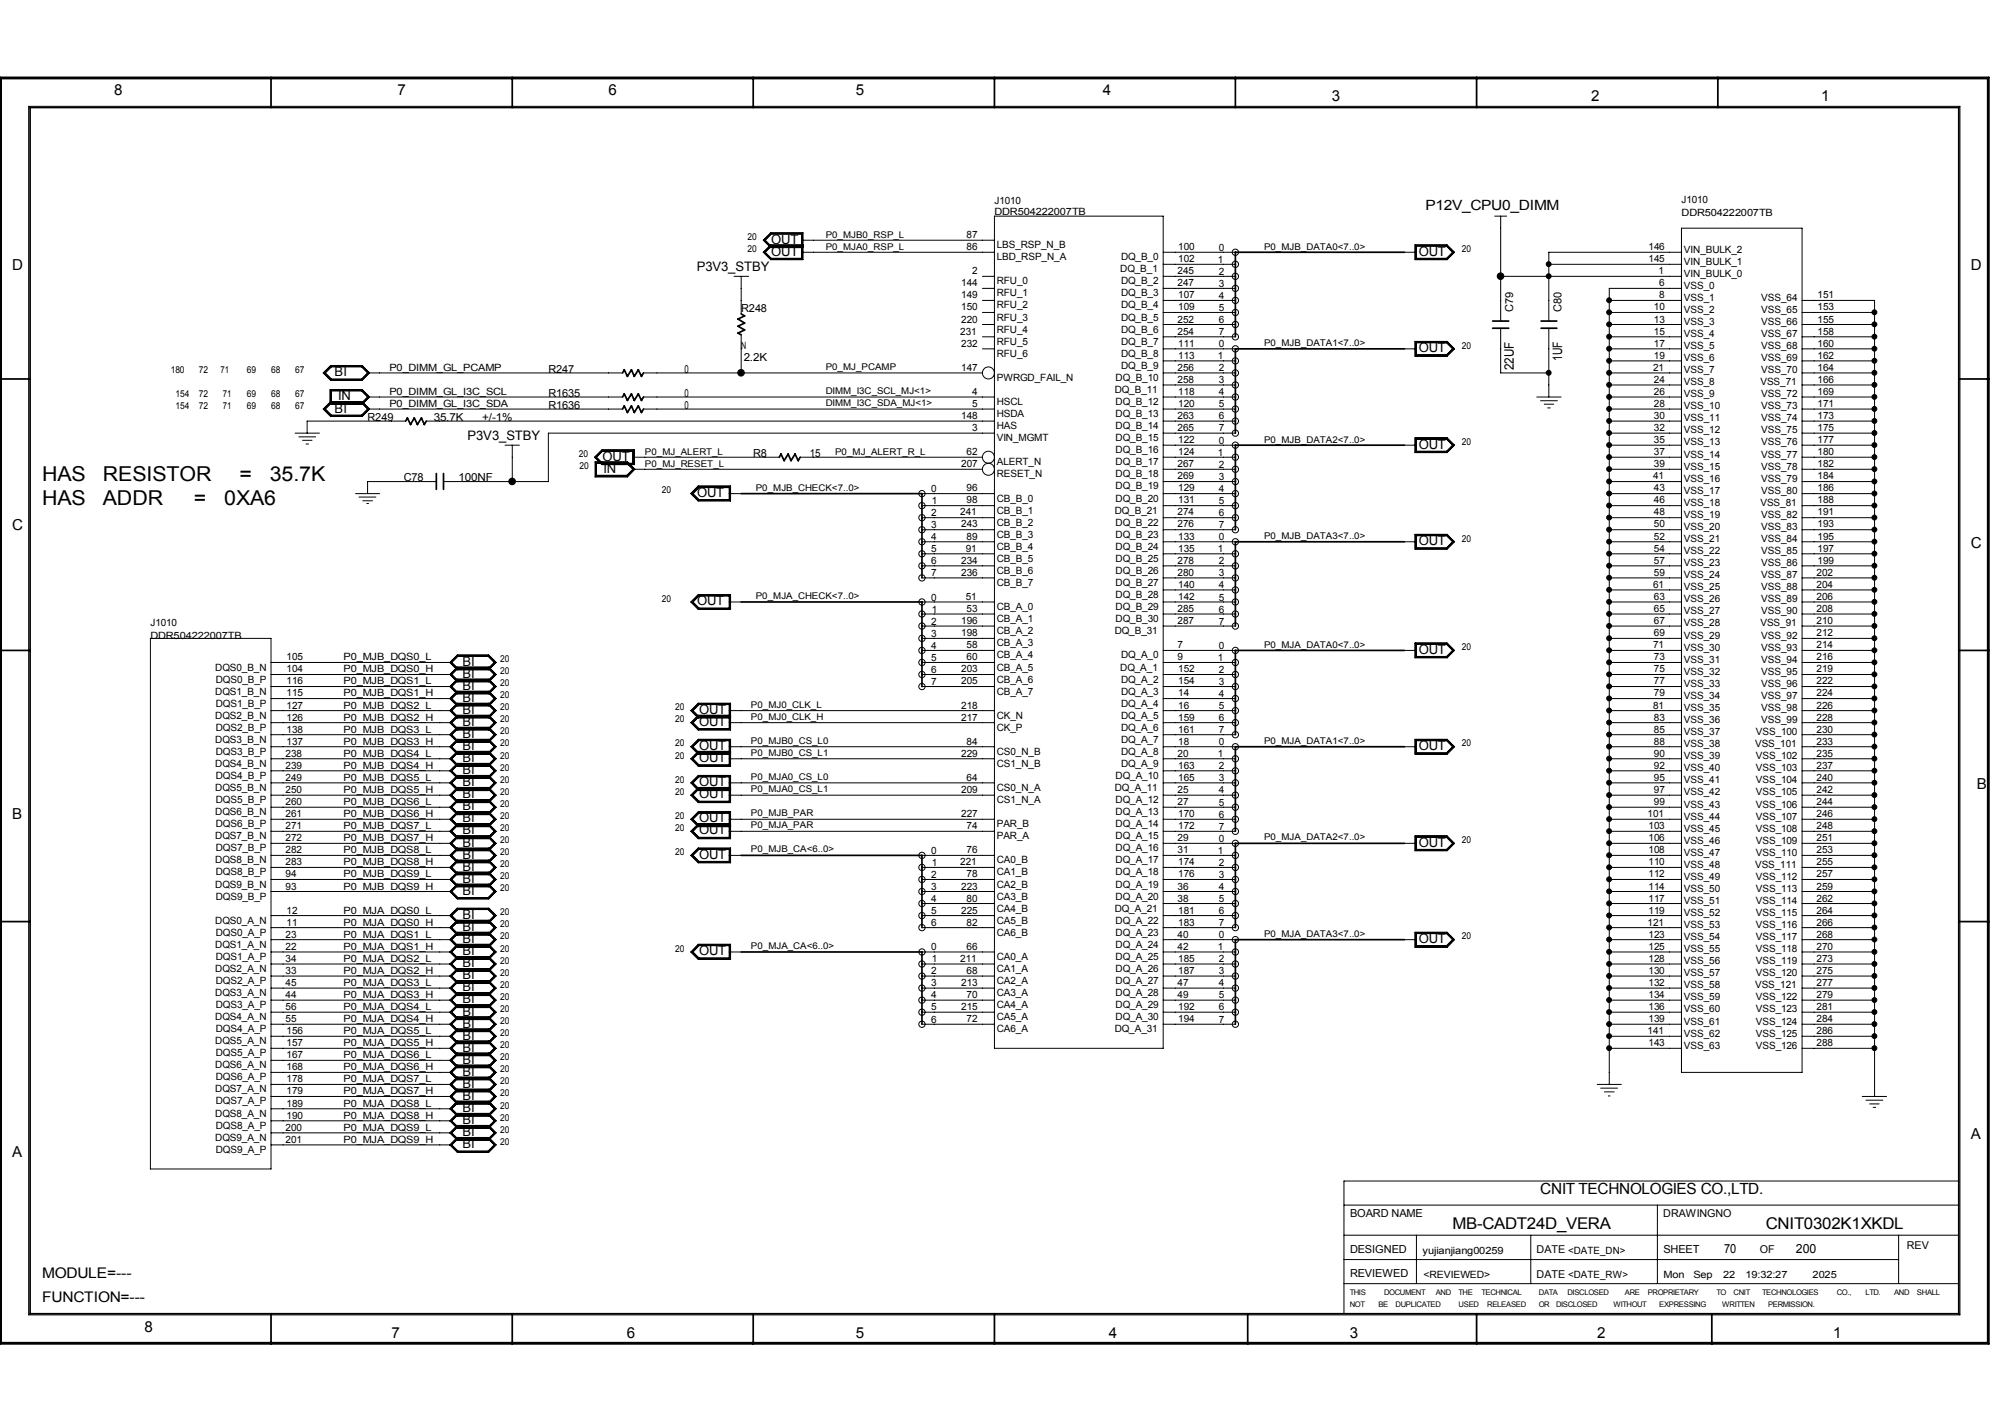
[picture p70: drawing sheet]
<svg xmlns="http://www.w3.org/2000/svg" width="297mm" height="210mm" viewBox="0 0 297 210" stroke-linecap="round" stroke-linejoin="round" font-family="sans-serif">
<defs><g id="words">
<g font-size="3">
<text x="6.2" y="71.1">HAS</text>
<text x="15.2" y="71.1">RESISTOR</text>
<text x="35.4" y="71.1">=</text>
<text x="39.9" y="71.1">35.7K</text>
<text x="6.2" y="74.6">HAS</text>
<text x="15.2" y="74.6">ADDR</text>
<text x="28.7" y="74.6">=</text>
<text x="33.1" y="74.6">0XA6</text>
</g>
<g font-size="2.4">
<text x="214.6" y="181.5">MB-CADT24D_VERA</text>
<text x="260.9" y="181.5">CNIT0302K1XKDL</text>
</g>
<text font-size="2.3" x="227.6" y="176.3">CNIT TECHNOLOGIES CO.,LTD.</text>
<g font-size="2.2">
<text x="16.9" y="14.1">8</text>
<text x="58.8" y="14.1">7</text>
<text x="89.9" y="14.1">6</text>
<text x="126.4" y="14.1">5</text>
<text x="163" y="14.1">4</text>
<text x="196.8" y="15">3</text>
<text x="235.1" y="15">2</text>
<text x="269.1" y="15">1</text>
<text x="1.8" y="39.9">D</text>
<text x="291.2" y="39.9">D</text>
<text x="1.8" y="78.2">C</text>
<text x="291.2" y="80.9">C</text>
<text x="292.1" y="116.5">B</text>
<text x="1.8" y="121">B</text>
<text x="1.8" y="170.8">A</text>
<text x="291.2" y="168.2">A</text>
<text x="6.2" y="188.7">MODULE=---</text>
<text x="6.2" y="192.2">FUNCTION=---</text>
<text x="21.3" y="196.6">8</text>
<text x="57.9" y="197.5">7</text>
<text x="92.6" y="197.5">6</text>
<text x="126.4" y="197.5">5</text>
<text x="163.9" y="197.5">4</text>
<text x="199.5" y="197.5">3</text>
<text x="236" y="197.5">2</text>
<text x="270.9" y="197.5">1</text>
</g>
<text font-size="2.1" x="210.6" y="31">P12V_CPU0_DIMM</text>
<g font-size="1.9">
<text x="114" y="36">OUT</text>
<text x="103" y="40">P3V3_STBY</text>
<text x="114" y="37.8">OUT</text>
<text x="209.6" y="37.8">OUT</text>
<text x="209.6" y="52">OUT</text>
<text x="230.8" y="53.3" transform="rotate(-90 230.8 53.3)">1UF</text>
<text x="49.4" y="55.5">BI</text>
<text x="50" y="59.1">IN</text>
<text x="223.7" y="54.7" transform="rotate(-90 223.7 54.7)">22UF</text>
<text x="49.4" y="60.9">BI</text>
<text x="69.1" y="65">P3V3_STBY</text>
<text x="89" y="68">OUT</text>
<text x="89.2" y="69.8">IN</text>
<text x="209.6" y="66.3">OUT</text>
<text x="103" y="73.4">OUT</text>
<text x="209.6" y="80.5">OUT</text>
<text x="103" y="89.4">OUT</text>
<text x="68.3" y="100.1">BI</text>
<text x="68.3" y="101.9">BI</text>
<text x="68.3" y="98.3">BI</text>
<text x="209.6" y="96.5">OUT</text>
<text x="68.3" y="107.2">BI</text>
<text x="68.3" y="103.7">BI</text>
<text x="68.3" y="105.5">BI</text>
<text x="103.3" y="105.5">OUT</text>
<text x="103.3" y="107.2">OUT</text>
<text x="68.3" y="110.8">BI</text>
<text x="68.3" y="109">BI</text>
<text x="68.3" y="112.6">BI</text>
<text x="103.3" y="112.6">OUT</text>
<text x="103.3" y="110.8">OUT</text>
<text x="209.6" y="110.8">OUT</text>
<text x="68.3" y="117.9">BI</text>
<text x="68.3" y="114.3">BI</text>
<text x="68.3" y="119.7">BI</text>
<text x="68.3" y="116.1">BI</text>
<text x="103.3" y="117.9">OUT</text>
<text x="103.3" y="116.1">OUT</text>
<text x="68.3" y="125">BI</text>
<text x="68.3" y="121.5">BI</text>
<text x="68.3" y="123.2">BI</text>
<text x="103.3" y="121.5">OUT</text>
<text x="103.3" y="123.2">OUT</text>
<text x="209.6" y="125">OUT</text>
<text x="68.3" y="128.6">BI</text>
<text x="68.3" y="126.8">BI</text>
<text x="68.3" y="130.4">BI</text>
<text x="103.3" y="126.8">OUT</text>
<text x="68.3" y="137.5">BI</text>
<text x="68.3" y="132.2">BI</text>
<text x="68.3" y="135.7">BI</text>
<text x="68.3" y="141.1">BI</text>
<text x="68.3" y="142.8">BI</text>
<text x="68.3" y="139.3">BI</text>
<text x="103.3" y="141.1">OUT</text>
<text x="209.6" y="139.3">OUT</text>
<text x="68.3" y="148.2">BI</text>
<text x="68.3" y="144.6">BI</text>
<text x="68.3" y="146.4">BI</text>
<text x="68.3" y="150">BI</text>
<text x="68.3" y="155.3">BI</text>
<text x="68.3" y="151.8">BI</text>
<text x="68.3" y="153.5">BI</text>
<text x="68.3" y="158.9">BI</text>
<text x="68.3" y="160.7">BI</text>
<text x="68.3" y="157.1">BI</text>
<text x="68.3" y="166">BI</text>
<text x="68.3" y="162.4">BI</text>
<text x="68.3" y="164.2">BI</text>
<text x="68.3" y="167.8">BI</text>
<text x="68.3" y="169.5">BI</text>
<text x="254.7" y="185">70</text>
<text x="265.4" y="185">200</text>
</g>
<g font-size="1.6">
<text x="109.5" y="46.1">R248</text>
<text x="223.6" y="46.1" transform="rotate(-90 223.6 46.1)">C79</text>
<text x="230.7" y="46.1" transform="rotate(-90 230.7 46.1)">C80</text>
<text x="109.9" y="53.2">2.2K</text>
<text x="81" y="55">R247</text>
<text x="81" y="58.6">R1635</text>
<text x="101.2" y="58.6">0</text>
<text x="101.2" y="55">0</text>
<text x="54.3" y="62.1">R249</text>
<text x="64.1" y="62.1">35.7K</text>
<text x="71.2" y="62.1">+/-1%</text>
<text x="81" y="60.4">R1636</text>
<text x="101.2" y="60.4">0</text>
<text x="59.7" y="71.1">C78</text>
<text x="67.8" y="71.1">100NF</text>
<text x="111.3" y="67.5">R8</text>
<text x="119.6" y="67.5">15</text>
<text x="199.5" y="179.7">BOARD NAME</text>
<text x="245.8" y="179.7">DRAWINGNO</text>
<text x="199.5" y="185.1">DESIGNED</text>
<text x="227.1" y="185.1">DATE &lt;DATE_DN&gt;</text>
<text x="245.8" y="185">SHEET</text>
<text x="260" y="185.1">OF</text>
<text x="281.7" y="184.4">REV</text>
<text x="199.5" y="188.6">REVIEWED</text>
<text x="227.1" y="188.7">DATE &lt;DATE_RW&gt;</text>
</g>
<g font-size="1.5">
<text x="248.4" y="29.9">J1010</text>
<text x="142.8" y="35.2">87</text>
<text x="146.9" y="30.2">J1010</text>
<text x="147" y="31.7">DDR504222007TB</text>
<text x="248.5" y="32">DDR504222007TB</text>
<text x="142.8" y="37">86</text>
<text x="143.6" y="40.5">2</text>
<text x="147.3" y="42">RFU_0</text>
<text x="147.3" y="38.4">LBD_RSP_N_A</text>
<text x="147.3" y="36.7">LBS_RSP_N_B</text>
<text x="165.5" y="40.2">DQ_B_1</text>
<text x="165.6" y="42">DQ_B_2</text>
<text x="165.6" y="38.4">DQ_B_0</text>
<text x="174" y="40.5">245</text>
<text x="174.1" y="38.7">102</text>
<text x="174.1" y="37">100</text>
<text x="180" y="38.8">1</text>
<text x="180.1" y="40.6">2</text>
<text x="180.1" y="37">0</text>
<text x="243.6" y="38.7">145</text>
<text x="243.6" y="37">146</text>
<text x="245.1" y="40.5">1</text>
<text x="248.8" y="37.3">VIN_BULK_2</text>
<text x="248.8" y="39.1">VIN_BULK_1</text>
<text x="248.8" y="40.9">VIN_BULK_0</text>
<text x="142" y="44.1">149</text>
<text x="142" y="47.6">220</text>
<text x="142" y="45.9">150</text>
<text x="142" y="42.3">144</text>
<text x="147.3" y="45.6">RFU_2</text>
<text x="147.3" y="47.3">RFU_3</text>
<text x="147.3" y="43.8">RFU_1</text>
<text x="165.6" y="45.6">DQ_B_4</text>
<text x="165.6" y="47.3">DQ_B_5</text>
<text x="165.6" y="43.8">DQ_B_3</text>
<text x="174" y="42.3">247</text>
<text x="174" y="47.6">252</text>
<text x="174.1" y="44.1">107</text>
<text x="174.1" y="45.9">109</text>
<text x="180.1" y="44.2">4</text>
<text x="180.1" y="45.9">5</text>
<text x="180.1" y="47.7">6</text>
<text x="180.1" y="42.4">3</text>
<text x="244.4" y="45.9">10</text>
<text x="244.4" y="47.6">13</text>
<text x="245.2" y="42.3">6</text>
<text x="245.2" y="44.1">8</text>
<text x="248.8" y="48">VSS_3</text>
<text x="248.8" y="46.2">VSS_2</text>
<text x="248.8" y="44.4">VSS_1</text>
<text x="248.8" y="42.6">VSS_0</text>
<text x="260.3" y="48">VSS_66</text>
<text x="260.3" y="46.2">VSS_65</text>
<text x="260.3" y="44.4">VSS_64</text>
<text x="268.6" y="44.1">151</text>
<text x="268.6" y="45.9">153</text>
<text x="268.6" y="47.6">155</text>
<text x="109.5" y="51.6">N</text>
<text x="141.9" y="49.4">231</text>
<text x="142" y="51.2">232</text>
<text x="147.3" y="52.7">RFU_6</text>
<text x="147.3" y="49.1">RFU_4</text>
<text x="147.3" y="50.9">RFU_5</text>
<text x="165.6" y="49.1">DQ_B_6</text>
<text x="165.6" y="52.7">DQ_B_8</text>
<text x="165.6" y="50.9">DQ_B_7</text>
<text x="174" y="49.4">254</text>
<text x="174.1" y="51.2">111</text>
<text x="174.1" y="53">113</text>
<text x="180" y="53">1</text>
<text x="180.1" y="51.3">0</text>
<text x="180.1" y="49.5">7</text>
<text x="244.4" y="49.4">15</text>
<text x="244.4" y="51.2">17</text>
<text x="244.4" y="53">19</text>
<text x="248.8" y="53.3">VSS_6</text>
<text x="248.8" y="51.6">VSS_5</text>
<text x="248.8" y="49.8">VSS_4</text>
<text x="260.3" y="53.3">VSS_69</text>
<text x="260.3" y="51.6">VSS_68</text>
<text x="260.3" y="49.8">VSS_67</text>
<text x="268.6" y="49.4">158</text>
<text x="268.6" y="51.2">160</text>
<text x="268.6" y="53">162</text>
<text x="57.5" y="58.3">P0_DIMM_GL_I3C_SCL</text>
<text x="57.5" y="54.7">P0_DIMM_GL_PCAMP</text>
<text x="142" y="54.7">147</text>
<text x="143.6" y="58.3">4</text>
<text x="147.3" y="59.8">HSCL</text>
<text x="147.3" y="56.3">PWRGD_FAIL_N</text>
<text x="164.7" y="58">DQ_B_11</text>
<text x="164.8" y="56.3">DQ_B_10</text>
<text x="164.8" y="59.8">DQ_B_12</text>
<text x="165.6" y="54.5">DQ_B_9</text>
<text x="174" y="54.7">256</text>
<text x="174" y="56.5">258</text>
<text x="174.1" y="58.3">118</text>
<text x="180.1" y="58.4">4</text>
<text x="180.1" y="54.8">2</text>
<text x="180.1" y="56.6">3</text>
<text x="244.3" y="54.7">21</text>
<text x="244.4" y="56.5">24</text>
<text x="244.4" y="58.3">26</text>
<text x="248.8" y="58.7">VSS_9</text>
<text x="248.8" y="56.9">VSS_8</text>
<text x="248.8" y="55.1">VSS_7</text>
<text x="260.1" y="56.9">VSS_71</text>
<text x="260.3" y="58.7">VSS_72</text>
<text x="260.3" y="55.1">VSS_70</text>
<text x="268.6" y="54.7">164</text>
<text x="268.6" y="56.5">166</text>
<text x="268.6" y="58.3">169</text>
<text x="57.5" y="60.1">P0_DIMM_GL_I3C_SDA</text>
<text x="142" y="61.9">148</text>
<text x="143.6" y="63.7">3</text>
<text x="143.6" y="60.1">5</text>
<text x="147.3" y="65.2">VIN_MGMT</text>
<text x="147.3" y="61.6">HSDA</text>
<text x="147.3" y="63.4">HAS</text>
<text x="164.8" y="65.2">DQ_B_15</text>
<text x="164.8" y="63.4">DQ_B_14</text>
<text x="164.8" y="61.6">DQ_B_13</text>
<text x="174" y="63.7">265</text>
<text x="174" y="61.9">263</text>
<text x="174.1" y="65.5">122</text>
<text x="174.1" y="60.1">120</text>
<text x="180.1" y="60.2">5</text>
<text x="180.1" y="63.7">7</text>
<text x="180.1" y="61.9">6</text>
<text x="180.1" y="65.5">0</text>
<text x="244.4" y="60.1">28</text>
<text x="244.4" y="61.9">30</text>
<text x="244.4" y="63.7">32</text>
<text x="244.4" y="65.5">35</text>
<text x="248.8" y="65.8">VSS_13</text>
<text x="248.8" y="64">VSS_12</text>
<text x="248.8" y="62.2">VSS_11</text>
<text x="248.8" y="60.5">VSS_10</text>
<text x="260.3" y="65.8">VSS_76</text>
<text x="260.3" y="64">VSS_75</text>
<text x="260.3" y="62.2">VSS_74</text>
<text x="260.3" y="60.5">VSS_73</text>
<text x="268.6" y="60.1">171</text>
<text x="268.6" y="61.9">173</text>
<text x="268.6" y="63.7">175</text>
<text x="268.6" y="65.5">177</text>
<text x="142" y="69">207</text>
<text x="142.8" y="67.2">62</text>
<text x="147.3" y="70.5">RESET_N</text>
<text x="147.3" y="68.7">ALERT_N</text>
<text x="164.8" y="70.5">DQ_B_18</text>
<text x="164.8" y="66.9">DQ_B_16</text>
<text x="164.8" y="68.7">DQ_B_17</text>
<text x="174" y="70.8">269</text>
<text x="174" y="69">267</text>
<text x="174.1" y="67.2">124</text>
<text x="180" y="67.3">1</text>
<text x="180.1" y="70.9">3</text>
<text x="180.1" y="69.1">2</text>
<text x="244.3" y="70.8">41</text>
<text x="244.4" y="67.2">37</text>
<text x="244.4" y="69">39</text>
<text x="248.8" y="71.2">VSS_16</text>
<text x="248.8" y="69.3">VSS_15</text>
<text x="248.8" y="67.6">VSS_14</text>
<text x="260.3" y="71.2">VSS_79</text>
<text x="260.3" y="69.3">VSS_78</text>
<text x="260.3" y="67.6">VSS_77</text>
<text x="268.6" y="67.2">180</text>
<text x="268.6" y="69">182</text>
<text x="268.6" y="70.8">184</text>
<text x="137.6" y="72.6">0</text>
<text x="137.6" y="78">3</text>
<text x="137.6" y="76.2">2</text>
<text x="137.7" y="74.4">1</text>
<text x="141.9" y="76.1">241</text>
<text x="142" y="77.9">243</text>
<text x="142.8" y="72.6">96</text>
<text x="142.8" y="74.3">98</text>
<text x="147.3" y="74.1">CB_B_0</text>
<text x="147.3" y="77.6">CB_B_2</text>
<text x="147.3" y="75.9">CB_B_1</text>
<text x="164.7" y="75.9">DQ_B_21</text>
<text x="164.8" y="77.6">DQ_B_22</text>
<text x="164.8" y="74.1">DQ_B_20</text>
<text x="164.8" y="72.3">DQ_B_19</text>
<text x="174" y="76.1">274</text>
<text x="174" y="77.9">276</text>
<text x="174.1" y="74.3">131</text>
<text x="174.1" y="72.6">129</text>
<text x="180.1" y="78">7</text>
<text x="180.1" y="76.2">6</text>
<text x="180.1" y="72.6">4</text>
<text x="180.1" y="74.4">5</text>
<text x="244.4" y="72.6">43</text>
<text x="244.4" y="74.3">46</text>
<text x="244.4" y="76.1">48</text>
<text x="244.4" y="77.9">50</text>
<text x="248.8" y="76.5">VSS_19</text>
<text x="248.8" y="74.7">VSS_18</text>
<text x="248.8" y="72.9">VSS_17</text>
<text x="260.1" y="74.7">VSS_81</text>
<text x="260.3" y="76.5">VSS_82</text>
<text x="260.3" y="72.9">VSS_80</text>
<text x="268.6" y="72.6">186</text>
<text x="268.6" y="74.3">188</text>
<text x="268.6" y="76.1">191</text>
<text x="268.6" y="77.9">193</text>
<text x="137.6" y="83.3">6</text>
<text x="137.6" y="81.5">5</text>
<text x="137.6" y="79.8">4</text>
<text x="142" y="83.3">234</text>
<text x="142.7" y="81.5">91</text>
<text x="142.8" y="79.7">89</text>
<text x="147.3" y="83">CB_B_5</text>
<text x="147.3" y="81.2">CB_B_4</text>
<text x="147.3" y="79.4">CB_B_3</text>
<text x="164.8" y="83">DQ_B_25</text>
<text x="164.8" y="79.4">DQ_B_23</text>
<text x="164.8" y="81.2">DQ_B_24</text>
<text x="174" y="83.3">278</text>
<text x="174.1" y="81.5">135</text>
<text x="174.1" y="79.7">133</text>
<text x="180" y="81.5">1</text>
<text x="180.1" y="83.3">2</text>
<text x="180.1" y="79.8">0</text>
<text x="244.4" y="79.7">52</text>
<text x="244.4" y="81.5">54</text>
<text x="244.4" y="83.3">57</text>
<text x="248.8" y="83.6">VSS_23</text>
<text x="248.8" y="81.8">VSS_22</text>
<text x="248.8" y="80.1">VSS_21</text>
<text x="248.8" y="78.3">VSS_20</text>
<text x="260.3" y="83.6">VSS_86</text>
<text x="260.3" y="81.8">VSS_85</text>
<text x="260.3" y="80.1">VSS_84</text>
<text x="260.3" y="78.3">VSS_83</text>
<text x="268.6" y="79.7">195</text>
<text x="268.6" y="81.5">197</text>
<text x="268.6" y="83.3">199</text>
<text x="137.6" y="88.7">0</text>
<text x="137.6" y="85.1">7</text>
<text x="142" y="85.1">236</text>
<text x="142.7" y="88.6">51</text>
<text x="147.3" y="84.8">CB_B_6</text>
<text x="147.3" y="86.5">CB_B_7</text>
<text x="164.8" y="88.3">DQ_B_28</text>
<text x="164.8" y="86.5">DQ_B_27</text>
<text x="164.8" y="84.8">DQ_B_26</text>
<text x="174" y="85.1">280</text>
<text x="174.1" y="88.6">142</text>
<text x="174.1" y="86.8">140</text>
<text x="180.1" y="88.7">5</text>
<text x="180.1" y="85.1">3</text>
<text x="180.1" y="86.9">4</text>
<text x="244.3" y="86.8">61</text>
<text x="244.4" y="85.1">59</text>
<text x="244.4" y="88.6">63</text>
<text x="248.8" y="88.9">VSS_26</text>
<text x="248.8" y="87.2">VSS_25</text>
<text x="248.8" y="85.4">VSS_24</text>
<text x="260.3" y="88.9">VSS_89</text>
<text x="260.3" y="87.2">VSS_88</text>
<text x="260.3" y="85.4">VSS_87</text>
<text x="268.4" y="85.1">202</text>
<text x="268.4" y="86.8">204</text>
<text x="268.4" y="88.6">206</text>
<text x="22.2" y="92.5">J1010</text>
<text x="22.2" y="94.3">DDR504222007TB</text>
<text x="137.6" y="95.8">4</text>
<text x="137.6" y="92.2">2</text>
<text x="137.6" y="94">3</text>
<text x="137.7" y="90.5">1</text>
<text x="142" y="93.9">198</text>
<text x="142" y="92.2">196</text>
<text x="142.8" y="95.7">58</text>
<text x="142.8" y="90.4">53</text>
<text x="147.3" y="95.4">CB_A_3</text>
<text x="147.3" y="93.6">CB_A_2</text>
<text x="147.3" y="91.9">CB_A_1</text>
<text x="147.3" y="90.1">CB_A_0</text>
<text x="164.7" y="93.6">DQ_B_31</text>
<text x="164.8" y="91.9">DQ_B_30</text>
<text x="164.8" y="90.1">DQ_B_29</text>
<text x="174" y="90.4">285</text>
<text x="174" y="95.7">7</text>
<text x="174" y="92.2">287</text>
<text x="180.1" y="95.8">0</text>
<text x="180.1" y="92.2">7</text>
<text x="180.1" y="90.5">6</text>
<text x="244.3" y="95.7">71</text>
<text x="244.4" y="90.4">65</text>
<text x="244.4" y="92.2">67</text>
<text x="244.4" y="93.9">69</text>
<text x="248.8" y="94.3">VSS_29</text>
<text x="248.8" y="92.5">VSS_28</text>
<text x="248.8" y="90.7">VSS_27</text>
<text x="260.1" y="92.5">VSS_91</text>
<text x="260.3" y="90.7">VSS_90</text>
<text x="260.3" y="94.3">VSS_92</text>
<text x="268.4" y="93.9">212</text>
<text x="268.4" y="90.4">208</text>
<text x="268.4" y="92.2">210</text>
<text x="268.4" y="95.7">214</text>
<text x="31.8" y="99">DQS0_B_N</text>
<text x="31.9" y="100.8">DQS0_B_P</text>
<text x="42.3" y="99.3">104</text>
<text x="42.3" y="101.1">116</text>
<text x="42.3" y="97.5">105</text>
<text x="50.8" y="97.5">P0_MJB_DQS0_L</text>
<text x="50.8" y="99.3">P0_MJB_DQS0_H</text>
<text x="50.8" y="101.1">P0_MJB_DQS1_L</text>
<text x="137.6" y="101.1">7</text>
<text x="137.6" y="99.4">6</text>
<text x="137.6" y="97.6">5</text>
<text x="142" y="101.1">205</text>
<text x="142" y="99.3">203</text>
<text x="142.8" y="97.5">60</text>
<text x="147.3" y="97.2">CB_A_4</text>
<text x="147.3" y="100.8">CB_A_6</text>
<text x="147.3" y="99">CB_A_5</text>
<text x="165.5" y="99">DQ_A_1</text>
<text x="165.6" y="100.8">DQ_A_2</text>
<text x="165.6" y="97.2">DQ_A_0</text>
<text x="174" y="97.5">9</text>
<text x="174.1" y="99.3">152</text>
<text x="174.1" y="101.1">154</text>
<text x="180" y="97.6">1</text>
<text x="180.1" y="99.4">2</text>
<text x="180.1" y="101.1">3</text>
<text x="244.4" y="97.5">73</text>
<text x="244.4" y="99.3">75</text>
<text x="244.4" y="101.1">77</text>
<text x="248.8" y="101.4">VSS_33</text>
<text x="248.8" y="99.7">VSS_32</text>
<text x="248.8" y="97.9">VSS_31</text>
<text x="248.8" y="96.1">VSS_30</text>
<text x="260.3" y="96.1">VSS_93</text>
<text x="260.3" y="101.4">VSS_96</text>
<text x="260.3" y="99.7">VSS_95</text>
<text x="260.3" y="97.9">VSS_94</text>
<text x="268.4" y="97.5">216</text>
<text x="268.4" y="99.3">219</text>
<text x="268.4" y="101.1">222</text>
<text x="31.8" y="106.1">DQS2_B_N</text>
<text x="31.8" y="102.6">DQS1_B_N</text>
<text x="31.9" y="104.4">DQS1_B_P</text>
<text x="31.9" y="107.9">DQS2_B_P</text>
<text x="42.3" y="102.8">115</text>
<text x="42.3" y="104.7">127</text>
<text x="42.3" y="106.4">126</text>
<text x="50.8" y="102.8">P0_MJB_DQS1_H</text>
<text x="50.8" y="104.7">P0_MJB_DQS2_L</text>
<text x="50.8" y="106.4">P0_MJB_DQS2_H</text>
<text x="142" y="106.4">217</text>
<text x="142" y="104.7">218</text>
<text x="147.3" y="107.9">CK_P</text>
<text x="147.3" y="106.1">CK_N</text>
<text x="147.3" y="102.6">CB_A_7</text>
<text x="165.6" y="102.6">DQ_A_3</text>
<text x="165.6" y="106.1">DQ_A_5</text>
<text x="165.6" y="104.4">DQ_A_4</text>
<text x="165.6" y="107.9">DQ_A_6</text>
<text x="174.1" y="104.7">16</text>
<text x="174.1" y="102.8">14</text>
<text x="174.1" y="106.4">159</text>
<text x="180.1" y="102.9">4</text>
<text x="180.1" y="106.5">6</text>
<text x="180.1" y="104.7">5</text>
<text x="244.3" y="104.7">81</text>
<text x="244.4" y="102.8">79</text>
<text x="244.4" y="106.4">83</text>
<text x="248.8" y="106.8">VSS_36</text>
<text x="248.8" y="105">VSS_35</text>
<text x="248.8" y="103.2">VSS_34</text>
<text x="260.3" y="106.8">VSS_99</text>
<text x="260.3" y="105">VSS_98</text>
<text x="260.3" y="103.2">VSS_97</text>
<text x="268.4" y="102.8">224</text>
<text x="268.4" y="104.7">226</text>
<text x="268.4" y="106.4">228</text>
<text x="31.8" y="113.2">DQS4_B_N</text>
<text x="31.8" y="109.7">DQS3_B_N</text>
<text x="31.9" y="111.5">DQS3_B_P</text>
<text x="42.2" y="113.5">239</text>
<text x="42.2" y="111.8">238</text>
<text x="42.3" y="110">137</text>
<text x="42.3" y="108.2">138</text>
<text x="50.8" y="110">P0_MJB_DQS3_H</text>
<text x="50.8" y="108.2">P0_MJB_DQS3_L</text>
<text x="50.8" y="111.8">P0_MJB_DQS4_L</text>
<text x="50.8" y="113.5">P0_MJB_DQS4_H</text>
<text x="142" y="111.8">229</text>
<text x="142.8" y="110">84</text>
<text x="147.3" y="113.2">CS1_N_B</text>
<text x="147.3" y="111.5">CS0_N_B</text>
<text x="165.6" y="113.2">DQ_A_9</text>
<text x="165.6" y="111.5">DQ_A_8</text>
<text x="165.6" y="109.7">DQ_A_7</text>
<text x="174" y="111.8">20</text>
<text x="174.1" y="113.5">163</text>
<text x="174.1" y="110">18</text>
<text x="174.1" y="108.2">161</text>
<text x="180" y="111.8">1</text>
<text x="180.1" y="108.2">7</text>
<text x="180.1" y="110">0</text>
<text x="180.1" y="113.6">2</text>
<text x="244.4" y="108.2">85</text>
<text x="244.4" y="110">88</text>
<text x="244.4" y="111.8">90</text>
<text x="244.4" y="113.5">92</text>
<text x="248.8" y="113.9">VSS_40</text>
<text x="248.8" y="112.1">VSS_39</text>
<text x="248.8" y="110.3">VSS_38</text>
<text x="248.8" y="108.5">VSS_37</text>
<text x="259.3" y="110.3">VSS_101</text>
<text x="259.5" y="113.9">VSS_103</text>
<text x="259.5" y="112.1">VSS_102</text>
<text x="259.5" y="108.5">VSS_100</text>
<text x="268.4" y="108.2">230</text>
<text x="268.4" y="110">233</text>
<text x="268.4" y="111.8">235</text>
<text x="268.4" y="113.5">237</text>
<text x="31.8" y="116.8">DQS5_B_N</text>
<text x="31.9" y="115">DQS4_B_P</text>
<text x="31.9" y="118.6">DQS5_B_P</text>
<text x="42.2" y="115.3">249</text>
<text x="42.2" y="117.1">250</text>
<text x="42.2" y="118.9">260</text>
<text x="50.8" y="117.1">P0_MJB_DQS5_H</text>
<text x="50.8" y="115.3">P0_MJB_DQS5_L</text>
<text x="50.8" y="118.9">P0_MJB_DQS6_L</text>
<text x="142" y="117.1">209</text>
<text x="142.8" y="115.3">64</text>
<text x="147.3" y="118.6">CS1_N_A</text>
<text x="147.3" y="116.8">CS0_N_A</text>
<text x="164.7" y="116.8">DQ_A_11</text>
<text x="164.8" y="118.6">DQ_A_12</text>
<text x="164.8" y="115">DQ_A_10</text>
<text x="174" y="117.1">25</text>
<text x="174" y="118.9">27</text>
<text x="174.1" y="115.3">165</text>
<text x="180.1" y="117.2">4</text>
<text x="180.1" y="119">5</text>
<text x="180.1" y="115.4">3</text>
<text x="244.4" y="115.3">95</text>
<text x="244.4" y="117.1">97</text>
<text x="244.4" y="118.9">99</text>
<text x="248.8" y="119.3">VSS_43</text>
<text x="248.8" y="117.5">VSS_42</text>
<text x="248.8" y="115.7">VSS_41</text>
<text x="259.5" y="119.3">VSS_106</text>
<text x="259.5" y="117.5">VSS_105</text>
<text x="259.5" y="115.7">VSS_104</text>
<text x="268.4" y="115.3">240</text>
<text x="268.4" y="117.1">242</text>
<text x="268.4" y="118.9">244</text>
<text x="31.8" y="124">DQS7_B_N</text>
<text x="31.8" y="120.4">DQS6_B_N</text>
<text x="31.9" y="122.2">DQS6_B_P</text>
<text x="31.9" y="125.7">DQS7_B_P</text>
<text x="42.2" y="124.2">272</text>
<text x="42.2" y="120.7">261</text>
<text x="42.2" y="122.4">271</text>
<text x="42.2" y="126">282</text>
<text x="50.8" y="122.4">P0_MJB_DQS7_L</text>
<text x="50.8" y="124.2">P0_MJB_DQS7_H</text>
<text x="50.8" y="120.7">P0_MJB_DQS6_H</text>
<text x="50.8" y="126">P0_MJB_DQS8_L</text>
<text x="142" y="120.7">227</text>
<text x="142.8" y="122.4">74</text>
<text x="142.8" y="126">76</text>
<text x="147.3" y="124">PAR_A</text>
<text x="147.3" y="122.2">PAR_B</text>
<text x="164.8" y="120.4">DQ_A_13</text>
<text x="164.8" y="122.2">DQ_A_14</text>
<text x="164.8" y="124">DQ_A_15</text>
<text x="164.8" y="125.7">DQ_A_16</text>
<text x="174" y="126">31</text>
<text x="174" y="124.2">29</text>
<text x="174.1" y="120.7">170</text>
<text x="174.1" y="122.4">172</text>
<text x="180.1" y="124.3">0</text>
<text x="180.1" y="122.5">7</text>
<text x="180.1" y="120.7">6</text>
<text x="243.4" y="120.7">101</text>
<text x="243.6" y="122.4">103</text>
<text x="243.6" y="124.2">106</text>
<text x="243.6" y="126">108</text>
<text x="248.8" y="124.6">VSS_46</text>
<text x="248.8" y="122.8">VSS_45</text>
<text x="248.8" y="121">VSS_44</text>
<text x="259.5" y="124.6">VSS_109</text>
<text x="259.5" y="122.8">VSS_108</text>
<text x="259.5" y="121">VSS_107</text>
<text x="268.4" y="120.7">246</text>
<text x="268.4" y="122.4">248</text>
<text x="268.4" y="124.2">251</text>
<text x="268.4" y="126">253</text>
<text x="31.8" y="127.5">DQS8_B_N</text>
<text x="31.8" y="131.1">DQS9_B_N</text>
<text x="31.9" y="129.3">DQS8_B_P</text>
<text x="42.2" y="129.6">94</text>
<text x="42.2" y="127.8">283</text>
<text x="42.2" y="131.4">93</text>
<text x="50.8" y="129.6">P0_MJB_DQS9_L</text>
<text x="50.8" y="127.8">P0_MJB_DQS8_H</text>
<text x="50.8" y="131.4">P0_MJB_DQS9_H</text>
<text x="137.6" y="131.4">3</text>
<text x="137.6" y="129.6">2</text>
<text x="137.6" y="126.1">0</text>
<text x="137.7" y="127.8">1</text>
<text x="141.9" y="127.8">221</text>
<text x="142" y="131.4">223</text>
<text x="142.8" y="129.6">78</text>
<text x="147.3" y="127.5">CA0_B</text>
<text x="147.3" y="129.3">CA1_B</text>
<text x="147.3" y="131.1">CA2_B</text>
<text x="164.8" y="127.5">DQ_A_17</text>
<text x="164.8" y="131.1">DQ_A_19</text>
<text x="164.8" y="129.3">DQ_A_18</text>
<text x="174" y="131.4">36</text>
<text x="174.1" y="129.6">176</text>
<text x="174.1" y="127.8">174</text>
<text x="180" y="126.1">1</text>
<text x="180.1" y="131.4">4</text>
<text x="180.1" y="127.8">2</text>
<text x="180.1" y="129.6">3</text>
<text x="243.6" y="127.8">110</text>
<text x="243.6" y="129.6">112</text>
<text x="243.6" y="131.4">114</text>
<text x="248.8" y="131.7">VSS_50</text>
<text x="248.8" y="129.9">VSS_49</text>
<text x="248.8" y="128.1">VSS_48</text>
<text x="248.8" y="126.4">VSS_47</text>
<text x="259.3" y="128.1">VSS_111</text>
<text x="259.5" y="131.7">VSS_113</text>
<text x="259.5" y="129.9">VSS_112</text>
<text x="259.5" y="126.4">VSS_110</text>
<text x="268.4" y="127.8">255</text>
<text x="268.4" y="129.6">257</text>
<text x="268.4" y="131.4">259</text>
<text x="31.8" y="136.4">DQS0_A_N</text>
<text x="31.9" y="132.8">DQS9_B_P</text>
<text x="42.3" y="136.7">11</text>
<text x="42.3" y="134.9">12</text>
<text x="50.8" y="134.9">P0_MJA_DQS0_L</text>
<text x="50.8" y="136.7">P0_MJA_DQS0_H</text>
<text x="137.6" y="136.8">6</text>
<text x="137.6" y="135">5</text>
<text x="137.6" y="133.2">4</text>
<text x="142" y="134.9">225</text>
<text x="142.8" y="133.1">80</text>
<text x="142.8" y="136.7">82</text>
<text x="147.3" y="132.8">CA3_B</text>
<text x="147.3" y="134.6">CA4_B</text>
<text x="147.3" y="136.4">CA5_B</text>
<text x="164.7" y="134.6">DQ_A_21</text>
<text x="164.8" y="132.8">DQ_A_20</text>
<text x="164.8" y="136.4">DQ_A_22</text>
<text x="174" y="133.1">38</text>
<text x="174.1" y="134.9">181</text>
<text x="174.1" y="136.7">183</text>
<text x="180.1" y="135">6</text>
<text x="180.1" y="136.8">7</text>
<text x="180.1" y="133.2">5</text>
<text x="243.4" y="136.7">121</text>
<text x="243.6" y="133.1">117</text>
<text x="243.6" y="134.9">119</text>
<text x="248.8" y="137">VSS_53</text>
<text x="248.8" y="135.3">VSS_52</text>
<text x="248.8" y="133.5">VSS_51</text>
<text x="259.5" y="137">VSS_116</text>
<text x="259.5" y="135.3">VSS_115</text>
<text x="259.5" y="133.5">VSS_114</text>
<text x="268.4" y="133.1">262</text>
<text x="268.4" y="134.9">264</text>
<text x="268.4" y="136.7">266</text>
<text x="31.8" y="140">DQS1_A_N</text>
<text x="31.8" y="143.6">DQS2_A_N</text>
<text x="31.9" y="138.2">DQS0_A_P</text>
<text x="31.9" y="141.7">DQS1_A_P</text>
<text x="42.2" y="138.5">23</text>
<text x="42.2" y="143.8">33</text>
<text x="42.2" y="142">34</text>
<text x="42.2" y="140.3">22</text>
<text x="50.8" y="138.5">P0_MJA_DQS1_L</text>
<text x="50.8" y="143.8">P0_MJA_DQS2_H</text>
<text x="50.8" y="142">P0_MJA_DQS2_L</text>
<text x="50.8" y="140.3">P0_MJA_DQS1_H</text>
<text x="137.6" y="143.9">2</text>
<text x="137.6" y="140.3">0</text>
<text x="137.7" y="142.1">1</text>
<text x="141.9" y="142">211</text>
<text x="142.8" y="140.3">66</text>
<text x="142.8" y="143.8">68</text>
<text x="147.3" y="141.7">CA0_A</text>
<text x="147.3" y="143.6">CA1_A</text>
<text x="147.3" y="138.2">CA6_B</text>
<text x="164.8" y="143.6">DQ_A_26</text>
<text x="164.8" y="141.7">DQ_A_25</text>
<text x="164.8" y="140">DQ_A_24</text>
<text x="164.8" y="138.2">DQ_A_23</text>
<text x="174" y="140.3">42</text>
<text x="174" y="138.5">40</text>
<text x="174.1" y="143.8">187</text>
<text x="174.1" y="142">185</text>
<text x="180" y="140.3">1</text>
<text x="180.1" y="143.9">3</text>
<text x="180.1" y="142.1">2</text>
<text x="180.1" y="138.6">0</text>
<text x="243.6" y="138.5">123</text>
<text x="243.6" y="140.3">125</text>
<text x="243.6" y="142">128</text>
<text x="243.6" y="143.8">130</text>
<text x="248.8" y="142.4">VSS_56</text>
<text x="248.8" y="140.6">VSS_55</text>
<text x="248.8" y="138.8">VSS_54</text>
<text x="259.5" y="142.4">VSS_119</text>
<text x="259.5" y="140.6">VSS_118</text>
<text x="259.5" y="138.8">VSS_117</text>
<text x="268.4" y="138.5">268</text>
<text x="268.4" y="140.3">270</text>
<text x="268.4" y="142">273</text>
<text x="268.4" y="143.8">275</text>
<text x="31.8" y="147.1">DQS3_A_N</text>
<text x="31.9" y="145.3">DQS2_A_P</text>
<text x="31.9" y="148.9">DQS3_A_P</text>
<text x="42.2" y="147.4">44</text>
<text x="42.2" y="149.2">56</text>
<text x="42.2" y="145.6">45</text>
<text x="50.8" y="147.4">P0_MJA_DQS3_H</text>
<text x="50.8" y="149.2">P0_MJA_DQS4_L</text>
<text x="50.8" y="145.6">P0_MJA_DQS3_L</text>
<text x="137.6" y="149.2">5</text>
<text x="137.6" y="147.4">4</text>
<text x="137.6" y="145.7">3</text>
<text x="142" y="149.2">215</text>
<text x="142" y="145.6">213</text>
<text x="142.8" y="147.4">70</text>
<text x="147.3" y="145.3">CA2_A</text>
<text x="147.3" y="148.9">CA4_A</text>
<text x="147.3" y="147.1">CA3_A</text>
<text x="164.8" y="147.1">DQ_A_28</text>
<text x="164.8" y="145.3">DQ_A_27</text>
<text x="164.8" y="148.9">DQ_A_29</text>
<text x="174" y="145.6">47</text>
<text x="174" y="147.4">49</text>
<text x="174.1" y="149.2">192</text>
<text x="180.1" y="149.2">6</text>
<text x="180.1" y="145.7">4</text>
<text x="180.1" y="147.4">5</text>
<text x="243.6" y="145.6">132</text>
<text x="243.6" y="147.4">134</text>
<text x="243.6" y="149.2">136</text>
<text x="248.8" y="149.5">VSS_60</text>
<text x="248.8" y="147.7">VSS_59</text>
<text x="248.8" y="146">VSS_58</text>
<text x="248.8" y="144.2">VSS_57</text>
<text x="259.3" y="146">VSS_121</text>
<text x="259.5" y="149.5">VSS_123</text>
<text x="259.5" y="147.7">VSS_122</text>
<text x="259.5" y="144.2">VSS_120</text>
<text x="268.4" y="145.6">277</text>
<text x="268.4" y="147.4">279</text>
<text x="268.4" y="149.2">281</text>
<text x="31.8" y="150.7">DQS4_A_N</text>
<text x="31.8" y="154.2">DQS5_A_N</text>
<text x="31.9" y="152.4">DQS4_A_P</text>
<text x="42.2" y="151">55</text>
<text x="42.3" y="154.5">157</text>
<text x="42.3" y="152.7">156</text>
<text x="50.8" y="154.5">P0_MJA_DQS5_H</text>
<text x="50.8" y="152.7">P0_MJA_DQS5_L</text>
<text x="50.8" y="151">P0_MJA_DQS4_H</text>
<text x="137.6" y="151">6</text>
<text x="142.8" y="151">72</text>
<text x="147.3" y="152.4">CA6_A</text>
<text x="147.3" y="150.7">CA5_A</text>
<text x="164.7" y="152.4">DQ_A_31</text>
<text x="164.8" y="150.7">DQ_A_30</text>
<text x="174.1" y="151">194</text>
<text x="180.1" y="151">7</text>
<text x="243.4" y="152.7">141</text>
<text x="243.6" y="151">139</text>
<text x="243.6" y="154.5">143</text>
<text x="248.8" y="154.9">VSS_63</text>
<text x="248.8" y="153.1">VSS_62</text>
<text x="248.8" y="151.3">VSS_61</text>
<text x="259.5" y="154.9">VSS_126</text>
<text x="259.5" y="153.1">VSS_125</text>
<text x="259.5" y="151.3">VSS_124</text>
<text x="268.4" y="151">284</text>
<text x="268.4" y="152.7">286</text>
<text x="268.4" y="154.5">288</text>
<text x="31.8" y="161.3">DQS7_A_N</text>
<text x="31.8" y="157.8">DQS6_A_N</text>
<text x="31.9" y="159.6">DQS6_A_P</text>
<text x="31.9" y="156">DQS5_A_P</text>
<text x="42.3" y="161.6">179</text>
<text x="42.3" y="159.9">178</text>
<text x="42.3" y="158.1">168</text>
<text x="42.3" y="156.3">167</text>
<text x="50.8" y="161.6">P0_MJA_DQS7_H</text>
<text x="50.8" y="159.9">P0_MJA_DQS7_L</text>
<text x="50.8" y="158.1">P0_MJA_DQS6_H</text>
<text x="50.8" y="156.3">P0_MJA_DQS6_L</text>
<text x="31.8" y="164.9">DQS8_A_N</text>
<text x="31.9" y="163.1">DQS7_A_P</text>
<text x="31.9" y="166.7">DQS8_A_P</text>
<text x="42.2" y="167">200</text>
<text x="42.3" y="163.4">189</text>
<text x="42.3" y="165.2">190</text>
<text x="50.8" y="163.4">P0_MJA_DQS8_L</text>
<text x="50.8" y="165.2">P0_MJA_DQS8_H</text>
<text x="50.8" y="167">P0_MJA_DQS9_L</text>
<text x="31.8" y="168.5">DQS9_A_N</text>
<text x="31.9" y="170.3">DQS9_A_P</text>
<text x="42.2" y="168.7">201</text>
<text x="50.8" y="168.7">P0_MJA_DQS9_H</text>
<text x="210.2" y="185.1">yujianjiang00259</text>
<text x="210.3" y="188.7">&lt;REVIEWED&gt;</text>
<text x="245.8" y="188.7">Mon</text>
<text x="250.2" y="188.7">Sep</text>
<text x="254.6" y="188.7">22</text>
<text x="257.9" y="188.7">19:32:27</text>
<text x="267.8" y="188.7">2025</text>
</g>
<g font-size="1.4">
<text x="110.4" y="35.4">20</text>
<text x="122" y="35.1">P0_MJB0_RSP_L</text>
<text x="110.4" y="37.2">20</text>
<text x="122" y="36.9">P0_MJA0_RSP_L</text>
<text x="186.8" y="36.9">P0_MJB_DATA0&lt;7..0&gt;</text>
<text x="216" y="37.2">20</text>
<text x="186.8" y="51.1">P0_MJB_DATA1&lt;7..0&gt;</text>
<text x="216" y="51.5">20</text>
<text x="25.2" y="55">180</text>
<text x="25.9" y="58.6">154</text>
<text x="29.4" y="58.6">72</text>
<text x="29.4" y="55">72</text>
<text x="32.6" y="55">71</text>
<text x="32.9" y="58.6">71</text>
<text x="36.5" y="58.6">69</text>
<text x="36.5" y="55">69</text>
<text x="40" y="55">68</text>
<text x="40" y="58.6">68</text>
<text x="43.6" y="58.6">67</text>
<text x="43.6" y="55">67</text>
<text x="122" y="58.2">DIMM_I3C_SCL_MJ&lt;1&gt;</text>
<text x="122" y="54.6">P0_MJ_PCAMP</text>
<text x="25.9" y="60.4">154</text>
<text x="29.4" y="60.4">72</text>
<text x="32.9" y="60.4">71</text>
<text x="36.5" y="60.4">69</text>
<text x="40" y="60.4">68</text>
<text x="43.6" y="60.4">67</text>
<text x="122" y="60">DIMM_I3C_SDA_MJ&lt;1&gt;</text>
<text x="186.8" y="65.4">P0_MJB_DATA2&lt;7..0&gt;</text>
<text x="216" y="65.7">20</text>
<text x="85.5" y="67.5">20</text>
<text x="85.6" y="69.3">20</text>
<text x="95.3" y="67.1">P0_MJ_ALERT_L</text>
<text x="95.3" y="68.9">P0_MJ_RESET_L</text>
<text x="123.4" y="67.1">P0_MJ_ALERT_R_L</text>
<text x="97.8" y="72.9">20</text>
<text x="111.7" y="72.5">P0_MJB_CHECK&lt;7..0&gt;</text>
<text x="186.8" y="79.6">P0_MJB_DATA3&lt;7..0&gt;</text>
<text x="216" y="80">20</text>
<text x="97.8" y="88.9">20</text>
<text x="111.7" y="88.5">P0_MJA_CHECK&lt;7..0&gt;</text>
<text x="186.8" y="95.6">P0_MJA_DATA0&lt;7..0&gt;</text>
<text x="73.9" y="99.6">20</text>
<text x="73.9" y="101.4">20</text>
<text x="73.9" y="97.8">20</text>
<text x="216" y="96">20</text>
<text x="73.9" y="103.1">20</text>
<text x="73.9" y="106.7">20</text>
<text x="73.9" y="104.9">20</text>
<text x="99.8" y="106.7">20</text>
<text x="99.8" y="104.9">20</text>
<text x="111" y="106.3">P0_MJ0_CLK_H</text>
<text x="111" y="104.6">P0_MJ0_CLK_L</text>
<text x="73.9" y="108.5">20</text>
<text x="73.9" y="110.2">20</text>
<text x="73.9" y="113.8">20</text>
<text x="73.9" y="112">20</text>
<text x="99.8" y="112">20</text>
<text x="99.8" y="110.2">20</text>
<text x="111" y="111.7">P0_MJB0_CS_L1</text>
<text x="111" y="109.9">P0_MJB0_CS_L0</text>
<text x="186.8" y="109.9">P0_MJA_DATA1&lt;7..0&gt;</text>
<text x="216" y="110.2">20</text>
<text x="73.9" y="117.4">20</text>
<text x="73.9" y="119.2">20</text>
<text x="73.9" y="115.6">20</text>
<text x="99.8" y="117.4">20</text>
<text x="99.8" y="115.6">20</text>
<text x="111" y="117">P0_MJA0_CS_L1</text>
<text x="111" y="115.2">P0_MJA0_CS_L0</text>
<text x="73.9" y="121">20</text>
<text x="73.9" y="124.5">20</text>
<text x="73.9" y="122.7">20</text>
<text x="99.8" y="122.7">20</text>
<text x="99.8" y="121">20</text>
<text x="111" y="125.9">P0_MJB_CA&lt;6..0&gt;</text>
<text x="111" y="122.3">P0_MJA_PAR</text>
<text x="111" y="120.6">P0_MJB_PAR</text>
<text x="186.8" y="124.1">P0_MJA_DATA2&lt;7..0&gt;</text>
<text x="216" y="124.5">20</text>
<text x="73.9" y="126.3">20</text>
<text x="73.9" y="131.6">20</text>
<text x="73.9" y="129.8">20</text>
<text x="73.9" y="128.1">20</text>
<text x="99.8" y="126.3">20</text>
<text x="73.9" y="137">20</text>
<text x="73.9" y="135.2">20</text>
<text x="73.9" y="138.7">20</text>
<text x="73.9" y="142.3">20</text>
<text x="73.9" y="140.6">20</text>
<text x="99.8" y="140.6">20</text>
<text x="111" y="140.2">P0_MJA_CA&lt;6..0&gt;</text>
<text x="186.8" y="138.4">P0_MJA_DATA3&lt;7..0&gt;</text>
<text x="216" y="138.7">20</text>
<text x="73.9" y="149.4">20</text>
<text x="73.9" y="147.7">20</text>
<text x="73.9" y="144.1">20</text>
<text x="73.9" y="145.9">20</text>
<text x="73.9" y="154.8">20</text>
<text x="73.9" y="153">20</text>
<text x="73.9" y="151.2">20</text>
<text x="73.9" y="161.9">20</text>
<text x="73.9" y="158.3">20</text>
<text x="73.9" y="160.1">20</text>
<text x="73.9" y="156.6">20</text>
<text x="73.9" y="167.3">20</text>
<text x="73.9" y="165.5">20</text>
<text x="73.9" y="163.7">20</text>
<text x="73.9" y="169">20</text>
</g>
<g font-size="1.1">
<text x="199.4" y="191.3">THIS</text>
<text x="204.5" y="191.3">DOCUMENT</text>
<text x="212.1" y="191.3">AND</text>
<text x="215.5" y="191.3">THE</text>
<text x="218.9" y="191.3">TECHNICAL</text>
<text x="227.4" y="191.3">DATA</text>
<text x="231.6" y="191.3">DISCLOSED</text>
<text x="240.1" y="191.3">ARE</text>
<text x="243.5" y="191.3">PROPRIETARY</text>
<text x="253.6" y="191.3">TO</text>
<text x="256.2" y="191.3">CNIT</text>
<text x="260.4" y="191.3">TECHNOLOGIES</text>
<text x="271.4" y="191.3">CO.,</text>
<text x="275.6" y="191.3">LTD.</text>
<text x="279.9" y="191.3">AND</text>
<text x="283.3" y="191.3">SHALL</text>
<text x="199.4" y="193.1">NOT</text>
<text x="203.7" y="193.1">BE</text>
<text x="206.2" y="193.1">DUPLICATED</text>
<text x="215.5" y="193.1">USED</text>
<text x="219.8" y="193.1">RELEASED</text>
<text x="227.4" y="193.1">OR</text>
<text x="229.9" y="193.1">DISCLOSED</text>
<text x="238.4" y="193.1">WITHOUT</text>
<text x="245.2" y="193.1">EXPRESSING</text>
<text x="254.5" y="193.1">WRITTEN</text>
<text x="261.2" y="193.1">PERMISSION.</text>
</g>
</g></defs>
<g fill="none" stroke="#000" stroke-width=".25">
<path d="M0 11.4h293.9v187.1h-293.9zM.2 11.6h293.5v186.7h-293.5zM4.4 15.9h285v178.1h-285zM40 11.4v4.5M75.7 11.4v4.5M111.3 11.4v4.5M146.9 11.4v4.5M182.5 11.4v4.5M218.2 11.4v4.5M253.8 11.4v4.5M207.5 37.3h-25v12.4M0 56h4.4"/>
<path d="M92 55.1l.2-.5 .5 1 .6-1 .4 1 .6-1 .5 1 .3-.5M92 58.6l.2-.4 .5 .9 .6-.9 .4 .9 .6-.9 .5 .9 .3-.5M109.5 46.4l.5 .3-.9 .4 .9 .6-.9 .5 .9 .5-.9 .5 .4 .2M207.5 51.5h-25v12.5M220.6 48.5h2.3M220.6 47.4h2.3M227.7 48.5h2.3M227.7 47.4h2.3M289.4 56h4.5M59.9 62.2l.3-.5 .5 1 .5-1 .5 1 .6-1 .4 1 .3-.5M64.5 69.9v2.4M65.5 69.9v2.4"/>
<path d="M92 60.4l.2-.5 .5 1 .6-1 .4 1 .6-1 .5 1 .3-.5M109.5 72.9h26.7v12.4M115.1 67.5l.3-.4 .5 .9 .6-.9 .4 .9 .6-.9 .4 .9 .3-.5M207.5 65.7h-25v12.5M0 96.1h4.4M109.5 88.9h26.7v12.5M207.5 96.1h-25v12.4M207.5 80h-25v12.5M289.4 96.1h4.5M207.5 110.3h-25v12.5M0 136.1h4.4M109.5 126.3h26.7v10.7"/>
<path d="M207.5 124.5h-25v12.5M207.5 138.8h-25v12.5M289.4 136.1h4.5M109.5 140.6h26.7v10.7M40 194v4.5M75.7 194v4.5M111.3 194v4.5M146.9 194v4.5M184.4 194v4.5M218.2 194v4.5M252.9 194v4.5"/>
</g>
<g fill="none" stroke="#000" stroke-width=".15">
<path d="M4.2 15.7h285.4v178.5h-285.4zM113.1 35.5l.9-.9h4.4v3.5h-4.4l-.9-.8 .9-.9zM114 36.4h4.4M118.4 37.3h28.5M118.4 35.5h28.5M118.5 36.3h-4.5l-1 1 1 .9h4.5v-3.7h-4.5l-1 1 1 .9h4.5M118.6 36.2h-4.7l-1 1.1 1 1h4.7v-3.8h-4.7l-1 1 1 1h4.7M118.7 36.2h-4.8l-1.1 1.1 1.1 1.1h4.8v-4h-4.8l-1.1 1.1 1.1 1.1h4.8M146.9 31.9h25v122.9h-25zM171.9 39h10.6M171.9 37.3h10.6M207.5 37.3h1.8"/>
<path d="M209.1 36.2h4.7l1.1 1.1-1.1 1.1h-4.7zM209.1 36.2h4.7l1 1.1-1 1h-4.7zM209.2 36.3h4.6l.9 1-.9 .9h-4.6zM209.3 36.4h4.4l.9 .9-.9 .8h-4.4zM220.9 31.9h1.7M221.7 31.9v15.5M228.9 39h19.6M248.5 33.7h17.8v124.7h-17.8zM248.5 37.3h-19.6v10.1M48 55.1l.9-1h4.6l.9 1-.9 .9h-4.6zM48.1 55.1l.9-.9h4.4l.9 .9-.9 .9h-4.4zM48.8 57.5h4.7l1.1 1.1-1.1 1.1h-4.7z"/>
<path d="M48.8 57.6h4.7l1 1-1 1h-4.7zM48.9 54h4.6l1.1 1.1-1.1 1.1h-4.6l-1.1-1.1zM48.9 59.3h4.6l1.1 1.1-1.1 1.1h-4.6l-1.1-1.1zM48.9 54h4.6l1 1.1-1 1h-4.6l-1-1zM48.9 57.7h4.6l.9 .9-.9 1h-4.6zM49 59.5l-.9 .9 .9 .9h4.4l.9-.9M49 59.5h4.4M53.4 59.5l.9 .9M54.3 55.1h37.7M54.3 58.6h37.7M54.3 58.6l-.9-.9h-4.4v1.8M54.3 58.6l-.9 .9"/>
<path d="M95.1 55.1h50.1M95.1 58.6h51.8M108.5 40.8h2.1M109.5 40.8v5.6M109.5 49.4v5.7M145.2 42.6h1.7M145.2 44.4h1.7M145.2 46.1h1.7M145.2 47.9h1.7M145.2 49.7h1.7M145.2 51.5h1.7M145.2 40.8h1.7"/>
<path d="M171.9 42.6h10.6M171.9 44.4h10.6M171.9 46.1h10.6M171.9 47.9h10.6M171.9 49.7h10.6M171.9 51.5h10.6M171.9 53.3h10.6M171.9 55.1h10.6M171.9 56.9h10.6M171.9 58.6h10.6M171.9 40.8h10.6M207.5 51.5h1.8"/>
<path d="M209.1 50.4h4.7l1.1 1.1-1.1 1.1h-4.7zM209.1 50.5h4.7l1 1-1 1h-4.7zM209.2 50.5h4.6l.9 1-.9 1h-4.6zM209.3 50.6h4.4l.9 .9-.9 .9h-4.4zM221.7 48.5v6.6h7.2M221.7 40.8h26.8M227.1 58.6h3.6M227.6 59.2h2.5M228.2 59.7h1.4M228.9 48.5v10.1M237.8 44.4h10.7M237.8 46.1h10.7"/>
<path d="M237.8 47.9h10.7M237.8 49.7h10.7M237.8 51.5h10.7M237.8 53.3h10.7M237.8 55.1h10.7M237.8 56.9h10.7M237.8 58.6h10.7M248.5 42.6h-10.7v117.5M266.3 44.4h10.7v117.5M266.3 46.1h10.7M266.3 47.9h10.7M266.3 49.7h10.7"/>
<path d="M266.3 51.5h10.7M266.3 53.3h10.7M266.3 55.1h10.7M266.3 56.9h10.7M266.3 58.6h10.7M43.6 64h3.6M44.2 64.5h2.5M44.7 65h1.4M45.2 65.6h.4M47.9 60.4l1-1h4.6l1 1-1 1h-4.6zM48 60.4l.9-1h4.6l.9 1-.9 1h-4.6zM52.5 72.9h3.6"/>
<path d="M53 73.4h2.5M53.6 74h1.4M54.2 74.4h.3M54.3 60.4h37.7M59.9 62.2h-14.5v1.8M63 62.2h83.9M64.5 71.1h-10.2v1.8M74.6 65.7h2.2M75.7 65.7v5.4M87.9 67.5l1.1-1h4.6v2.1h-4.6zM87.9 68.2h4.8l1.1 1.1-1.1 1.1h-4.8zM88 68.3h4.7l1 1-1 1.1h-4.7z"/>
<path d="M88.1 67.5l.9-.9h4.6v1.9h-4.6zM88.1 68.4h4.5l1 .9-1 1h-4.5zM88.9 66.4h4.8v2.2h-4.8l-1.1-1.1zM89 68.4l-.9-.9 .9-.9h4.5v1.8h-5.4v1.8h4.5l.9-.9M92.6 68.4l.9 .9M93.5 67.5h21.6M93.5 69.3h51.7M95.1 60.4h51.8M103.2 71.8h4.7v2.2h-4.7l-1.1-1.1zM103.2 71.8h4.7v2.1h-4.7l-1-1zM103.3 71.9h4.5v1.9h-4.5l-1-.9zM103.3 72h4.4v1.8h-4.4l-.9-.9z"/>
<path d="M107.7 72.9h1.8M118.2 67.5h27M136.2 74.7h10.7M136.2 76.5h10.7M136.2 78.2h10.7M136.2 72.9h10.7M146.9 64h-65.9v7.1h-15.5M171.9 74.7h10.6M171.9 76.5h10.6M171.9 78.2h10.6M171.9 60.4h10.6M171.9 62.2h10.6"/>
<path d="M171.9 64h10.6M171.9 65.7h10.6M171.9 67.5h10.6M171.9 69.3h10.6M171.9 71.1h10.6M171.9 72.9h10.6M207.5 65.7h1.8M209.1 64.6h4.7l1.1 1.1-1.1 1.1h-4.7zM209.1 78.9h4.7l1.1 1.1-1.1 1.1h-4.7zM209.1 64.7h4.7l1 1-1 1.1h-4.7zM209.1 79h4.7l1 1-1 1h-4.7zM209.2 64.8h4.6l.9 .9-.9 1h-4.6z"/>
<path d="M209.2 79h4.6l.9 1-.9 1h-4.6zM209.3 64.9h4.4l.9 .8-.9 .9h-4.4zM209.3 79.1h4.4l.9 .9-.9 .9h-4.4zM228.7 60.2h.4M237.8 74.7h10.7M237.8 76.5h10.7M237.8 78.2h10.7M237.8 60.4h10.7M237.8 62.2h10.7M237.8 64h10.7M237.8 65.7h10.7M237.8 67.5h10.7"/>
<path d="M237.8 69.3h10.7M237.8 71.1h10.7M237.8 72.9h10.7M266.3 74.7h10.7M266.3 76.5h10.7M266.3 78.2h10.7M266.3 60.4h10.7M266.3 62.2h10.7M266.3 64h10.7M266.3 65.7h10.7M266.3 67.5h10.7M266.3 69.3h10.7"/>
<path d="M266.3 71.1h10.7M266.3 72.9h10.7M22.2 94.3h17.8v78.3h-17.8zM40 97.8h26.8M40 99.6h26.8M66.5 97.8l1.1-1.1h4.6l1.1 1.1-1.1 1.1h-4.6zM66.5 97.8l1.1-1h4.6l1 1-1 1h-4.6zM66.5 99.6l1.1-1h4.6l1 1-1 1h-4.6zM66.8 97.8l.8-.9h4.5l.9 .9-.9 .9M66.8 97.8l.8 .9M66.8 99.6l.8 .9M67.6 98.5h4.6l1.1 1.1-1.1 1.1h-4.6l-1.1-1.1z"/>
<path d="M67.6 98.7h4.5M67.6 96.9h4.5l1 .9-1 1h-4.5l-.9-1zM67.6 98.7l-.8 .9M67.6 98.6h4.5l1 1-1 .9h-4.5l-.9-.9zM72.1 98.7l.9 .9-.9 .9M102.1 88.9l1.1-1.1h4.7v2.2h-4.7zM102.2 88.9l1-1h4.7v2.1h-4.7zM102.3 88.9l1-.9h4.5v1.9h-4.5zM102.4 88.9l.9-.9h4.4v1.8h-4.4zM107.7 88.9h1.8M136.2 96.1h10.7M136.2 81.8h10.7"/>
<path d="M136.2 80h10.7M136.2 83.6h10.7M136.2 85.3h10.7M136.2 97.8h10.7M136.2 99.6h10.7M136.2 88.9h10.7M136.2 90.7h10.7M136.2 92.5h10.7M136.2 94.3h10.7M171.9 96.1h10.6M171.9 81.8h10.6M171.9 80h10.6"/>
<path d="M171.9 83.6h10.6M171.9 85.3h10.6M171.9 97.8h10.6M171.9 99.6h10.6M171.9 87.1h10.6M171.9 88.9h10.6M171.9 90.7h10.6M171.9 92.5h10.6M207.5 96.1h1.8M207.5 80h1.8M209.1 95h4.7l1.1 1.1-1.1 1.1h-4.7zM209.1 95h4.7l1 1.1-1 1h-4.7z"/>
<path d="M209.2 95.1h4.6l.9 1-.9 .9h-4.6zM209.3 95.2h4.4l.9 .9-.9 .8h-4.4zM237.8 96.1h10.7M237.8 81.8h10.7M237.8 80h10.7M237.8 83.6h10.7M237.8 85.3h10.7M237.8 97.8h10.7M237.8 99.6h10.7M237.8 87.1h10.7M237.8 88.9h10.7M237.8 90.7h10.7"/>
<path d="M237.8 92.5h10.7M237.8 94.3h10.7M266.3 96.1h10.7M266.3 81.8h10.7M266.3 80h10.7M266.3 83.6h10.7M266.3 85.3h10.7M266.3 97.8h10.7M266.3 99.6h10.7M266.3 87.1h10.7M266.3 88.9h10.7M266.3 90.7h10.7"/>
<path d="M266.3 92.5h10.7M266.3 94.3h10.7M40 101.4h26.8M40 103.2h26.8M40 104.9h26.8M40 108.5h26.8M40 106.7h26.8M40 115.6h26.8M40 112.1h26.8M40 119.2h26.8M40 110.3h26.8M40 117.4h26.8"/>
<path d="M40 113.8h26.8M66.5 115.6l1.1-1.1h4.6l1.1 1.1-1.1 1.2h-4.6zM66.5 108.5l1.1-1.1h4.6l1.1 1.1-1.1 1.1h-4.6zM66.5 104.9l1.1-1.1h4.6l1.1 1.1-1.1 1.1h-4.6zM66.5 101.4l1.1-1.1h4.6l1.1 1.1-1.1 1.1h-4.6zM66.5 110.3l1.1-1.1h4.6l1.1 1.1-1.1 1.1h-4.6zM66.5 106.7l1.1-1.1h4.6l1.1 1.1-1.1 1.1h-4.6zM66.5 103.2l1.1-1.1h4.6l1.1 1.1-1.1 1.1h-4.6zM66.5 113.8l1.1-1.1h4.6l1.1 1.1-1.1 1.1h-4.6zM66.5 115.6l1.1-1h4.6l1 1-1 1.1h-4.6zM66.5 112.1l1.1-1.1h4.6l1 1.1-1 1h-4.6zM66.5 108.5l1.1-1h4.6l1 1-1 1.1h-4.6z"/>
<path d="M66.5 104.9l1.1-1h4.6l1 1-1 1.1h-4.6zM66.5 101.4l1.1-1.1h4.6l1 1.1-1 1h-4.6zM66.5 119.2l1.1-1h4.6l1 1-1 1h-4.6zM66.5 117.4l1.1-1h4.6l1 1-1 1h-4.6zM66.5 110.3l1.1-1h4.6l1 1-1 1h-4.6zM66.5 106.7l1.1-1h4.6l1 1-1 1h-4.6zM66.5 103.2l1.1-1h4.6l1 1-1 1h-4.6zM66.5 113.8l1.1-1h4.6l1 1-1 1.1h-4.6zM66.7 115.6l.9-.9h4.5l1 .9-1 1h-4.5zM66.7 112.1l.9-1h4.5l1 1-1 .9h-4.5zM66.7 101.4l.9-1h4.5l1 1-1 1h-4.5zM66.7 106.7l.9-1h4.5l1 1-1 1h-4.5z"/>
<path d="M66.7 113.8l.9-.9h4.5l1 .9-1 1h-4.5zM66.8 115.6l.8 .9M66.8 112.1l.8 .8M66.8 108.5l.8 .9M66.8 104.9l.8 .9M66.8 101.4l.8 .9M66.8 119.2l.8 .9M66.8 103.2l.8 .9M66.8 106.7l.8 .9M66.8 110.3l.8 .9M66.8 113.8l.8 .9M66.8 117.4l.8 .9"/>
<path d="M67.6 111h4.6l1.1 1.1-1.1 1.1h-4.6l-1.1-1.1zM67.6 118.1h4.6l1.1 1.1-1.1 1.1h-4.6l-1.1-1.1zM67.6 116.3h4.6l1.1 1.1-1.1 1.1h-4.6l-1.1-1.1zM67.6 114.7l-.8 .9M67.6 114.7h4.5M67.6 116.5h4.5M67.6 111.2l-.8 .9M67.6 111.2h4.5M67.6 112.9h4.5M67.6 107.6l-.8 .9M67.6 107.6h4.5M67.6 109.4h4.5"/>
<path d="M67.6 107.5h4.5l1 1-1 1h-4.5l-.9-1zM67.6 104.1l-.8 .8M67.6 104.1h4.5M67.6 105.8h4.5M67.6 104h4.5l1 .9-1 1h-4.5l-.9-1zM67.6 100.5l-.8 .9M67.6 100.5h4.5M67.6 102.3h4.5M67.6 118.3l-.8 .9M67.6 118.3h4.5M67.6 118.2h4.5l1 1-1 .9h-4.5l-.9-.9zM67.6 116.5h4.5l1 .9-1 1h-4.5l-.9-1z"/>
<path d="M67.6 109.3h4.5l1 1-1 1h-4.5l-.9-1zM67.6 102.3l-.8 .9M67.6 102.2h4.5l1 1-1 .9h-4.5l-.9-.9zM67.6 105.8l-.8 .9M67.6 109.4l-.8 .9M67.6 112.9l-.8 .9M67.6 116.5l-.8 .9M72.1 114.7l.9 .9-.9 .9M72.1 111.2l.9 .9-.9 .8M72.1 107.6l.9 .9-.9 .9M72.1 104.1l.9 .8-.9 .9M72.1 100.5l.9 .9-.9 .9"/>
<path d="M72.1 118.3l.9 .9-.9 .9M72.1 102.3l.9 .9-.9 .9M72.1 105.8l.9 .9-.9 .9M72.1 109.4l.9 .9-.9 .9M72.1 112.9l.9 .9-.9 .9M72.1 116.5l.9 .9-.9 .9M102.4 115.6l.9-.9h4.4v3.6h-4.4l-.9-.9 .9-.9zM103.3 109.4h4.4v3.5h-4.4l-.9-.8 .9-.9-.9-.9zM103.3 104.1h4.4v3.5h-4.4l-.9-.9 .9-.9-.9-.9zM103.3 116.5h4.4M103.3 111.2h4.4M103.3 105.8h4.4"/>
<path d="M107.7 104.9h39.2M107.7 106.7h39.2M107.7 115.6h39.2M107.7 112.1h39.2M107.7 110.3h39.2M107.7 117.4h39.2M107.8 111.1h-4.5l-1 1 1 .9h4.5v-3.7h-4.5l-1 1 1 1h4.5M107.8 105.7h-4.5l-1 1 1 1h4.5v-3.7h-4.5l-1 .9 1 1h4.5M107.8 116.5h-4.5l-1 .9 1 1h4.5v-3.7h-4.5l-1 .9 1 1h4.5M107.9 111h-4.7l-1 1.1 1 1h4.7v-3.8h-4.7l-1 1 1 1h4.7M107.9 105.7h-4.7l-1 1 1 1h4.7v-3.8h-4.7l-1 1 1 1.1h4.7M107.9 116.4h-4.7l-1 1 1 1h4.7v-3.8h-4.7l-1 1 1 1.1h4.7"/>
<path d="M107.9 111h-4.7l-1.1 1.1 1.1 1.1h4.7v-4h-4.7l-1.1 1.1 1.1 1.1h4.7M107.9 105.6h-4.7l-1.1 1.1 1.1 1.1h4.7v-4h-4.7l-1.1 1.1 1.1 1.1h4.7M107.9 116.3h-4.7l-1.1 1.1 1.1 1.1h4.7v-4h-4.7l-1.1 1.1 1.1 1.2h4.7M136.2 101.4h10.7M171.9 101.4h10.6M171.9 103.2h10.6M171.9 104.9h10.6M171.9 108.5h10.6M171.9 106.7h10.6M171.9 115.6h10.6M171.9 112.1h10.6M171.9 119.2h10.6"/>
<path d="M171.9 110.3h10.6M171.9 117.4h10.6M171.9 113.8h10.6M207.5 110.3h1.8M209.1 109.2h4.7l1.1 1.1-1.1 1.1h-4.7zM209.1 109.3h4.7l1 1-1 1h-4.7zM209.2 109.3h4.6l.9 1-.9 1h-4.6zM209.3 109.4h4.4l.9 .9-.9 .9h-4.4zM237.8 101.4h10.7M237.8 103.2h10.7M237.8 104.9h10.7M237.8 108.5h10.7"/>
<path d="M237.8 106.7h10.7M237.8 115.6h10.7M237.8 112.1h10.7M237.8 119.2h10.7M237.8 110.3h10.7M237.8 117.4h10.7M237.8 113.8h10.7M266.3 101.4h10.7M266.3 103.2h10.7M266.3 104.9h10.7M266.3 108.5h10.7M266.3 106.7h10.7"/>
<path d="M266.3 115.6h10.7M266.3 112.1h10.7M266.3 119.2h10.7M266.3 110.3h10.7M266.3 117.4h10.7M266.3 113.8h10.7M40 135.2h26.8M40 137h26.8M40 138.8h26.8M40 129.9h26.8M40 126.3h26.8M40 122.8h26.8"/>
<path d="M40 121h26.8M40 124.5h26.8M40 128.1h26.8M40 131.7h26.8M66.5 138.8l1.1-1.1h4.6l1.1 1.1-1.1 1.1h-4.6zM66.5 135.2l1.1-1.1h4.6l1.1 1.1-1.1 1.1h-4.6zM66.5 129.9l1.1-1.1h4.6l1.1 1.1-1.1 1.1h-4.6zM66.5 126.3l1.1-1.1h4.6l1.1 1.1-1.1 1.1h-4.6zM66.5 122.8l1.1-1.1h4.6l1.1 1.1-1.1 1.1h-4.6zM66.5 121l1.1-1.1h4.6l1.1 1.1-1.1 1.1h-4.6zM66.5 124.5l1.1-1.1h4.6l1.1 1.1-1.1 1.1h-4.6zM66.5 128.1l1.1-1.1h4.6l1.1 1.1-1.1 1.1h-4.6z"/>
<path d="M66.5 131.7l1.1-1.1h4.6l1.1 1.1-1.1 1.1h-4.6zM66.5 138.8l1.1-1h4.6l1 1-1 1h-4.6zM66.5 135.2l1.1-1h4.6l1 1-1 1.1h-4.6zM66.5 129.9l1.1-1h4.6l1 1-1 1h-4.6zM66.5 126.3l1.1-1h4.6l1 1-1 1h-4.6zM66.5 122.8l1.1-1.1h4.6l1 1.1-1 1h-4.6zM66.5 121l1.1-1.1h4.6l1 1.1-1 1h-4.6zM66.5 124.5l1.1-1h4.6l1 1-1 1.1h-4.6zM66.5 128.1l1.1-1h4.6l1 1-1 1h-4.6zM66.5 131.7l1.1-1.1h4.6l1 1.1-1 1h-4.6zM66.5 137l1.1-1h4.6l1 1-1 1h-4.6zM66.7 138.8l.9-1h4.5l1 1-1 .9h-4.5z"/>
<path d="M66.7 135.2l.9-.9h4.5l1 .9-1 1h-4.5zM66.7 126.3l.9-1h4.5l1 1-1 1h-4.5zM66.7 122.8l.9-1h4.5l1 1-1 .9h-4.5zM66.7 131.7l.9-1h4.5l1 1-1 .9h-4.5zM66.7 137l.9-.9h4.5l1 .9-1 1h-4.5zM66.8 138.8l.8 .9M66.8 135.2l.8-.9h4.5l.9 .9-.9 .9M66.8 135.2l.8 .9M66.8 129.9l.8 .9M66.8 126.3l.8 .9M66.8 122.8l.8 .9M66.8 121l.8 .9"/>
<path d="M66.8 124.5l.8 .9M66.8 128.1l.8 .9M66.8 137l.8 .9M67.6 139.4h4.6l1.1 1.2-1.1 1.1h-4.6l-1.1-1.1zM67.6 135.9h4.6l1.1 1.1-1.1 1.1h-4.6l-1.1-1.1zM67.6 137.9l-.8 .9M67.6 137.9h4.5M67.6 139.7h4.5M67.6 136.1h4.5M67.6 129l-.8 .9M67.6 129h4.5M67.6 130.8h4.5"/>
<path d="M67.6 128.9h4.5l1 1-1 1h-4.5l-.9-1zM67.6 125.4l-.8 .9M67.6 125.4h4.5M67.6 127.2h4.5M67.6 121.9l-.8 .9M67.6 121.9h4.5M67.6 123.7h4.5M67.6 120.1h4.5M67.6 139.6h4.5l1 1-1 .9h-4.5l-.9-.9zM67.6 120h4.5l1 1-1 .9h-4.5l-.9-.9zM67.6 120.1l-.8 .9M67.6 123.7l-.8 .8"/>
<path d="M67.6 123.6h4.5l1 .9-1 1h-4.5l-.9-1zM67.6 127.2l-.8 .9M67.6 127.1h4.5l1 1-1 1h-4.5l-.9-1zM67.6 130.8l-.8 .9M67.6 136.1l-.8 .9M67.6 139.7l-.8 .9M72.1 137.9l.9 .9-.9 .9M72.1 129l.9 .9-.9 .9M72.1 125.4l.9 .9-.9 .9M72.1 121.9l.9 .9-.9 .9M72.1 120.1l.9 .9-.9 .9M72.1 123.7l.9 .8-.9 .9"/>
<path d="M72.1 127.2l.9 .9-.9 .9M72.1 130.8l.9 .9-.9 .8h-4.5l-.8-.8M72.1 136.1l.9 .9-.9 .9M72.1 139.7l.9 .9-.9 .9M103.2 125.2h4.7v2.2h-4.7l-1.1-1.1zM103.2 139.4h4.7v2.3h-4.7l-1.1-1.1zM103.2 125.3h4.7v2h-4.7l-1-1zM103.2 139.5h4.7v2.1h-4.7l-1-1zM103.3 125.3h4.5v2h-4.5l-1-1zM103.3 139.6h4.5v1.9h-4.5l-1-.9zM103.3 139.7h4.4v1.8h-4.4l-.9-.9zM103.3 125.4h4.4v1.8h-4.4l-.9-.9z"/>
<path d="M103.3 121.9h4.4M103.3 120.1h4.4v3.6h-4.4l-.9-.9 .9-.9-.9-.9zM107.7 126.3h1.8M107.7 122.8h39.2M107.7 121h39.2M107.8 121.8h-4.5l-1 1 1 .9h4.5v-3.7h-4.5l-1 1 1 .9h4.5M107.9 121.7h-4.7l-1 1.1 1 1h4.7v-3.9h-4.7l-1 1.1 1 1h4.7M107.9 121.7h-4.7l-1.1 1.1 1.1 1.1h4.7v-4h-4.7l-1.1 1.1 1.1 1.1h4.7M136.2 135.2h10.7M136.2 137h10.7M136.2 129.9h10.7M136.2 126.3h10.7"/>
<path d="M136.2 128.1h10.7M136.2 131.7h10.7M136.2 133.4h10.7M171.9 135.2h10.6M171.9 137h10.6M171.9 138.8h10.6M171.9 129.9h10.6M171.9 126.3h10.6M171.9 122.8h10.6M171.9 121h10.6M171.9 124.5h10.6M171.9 128.1h10.6"/>
<path d="M171.9 131.7h10.6M171.9 133.4h10.6M207.5 138.8h1.8M207.5 124.5h1.8M209.1 137.7h4.7l1.1 1.1-1.1 1.1h-4.7zM209.1 123.4h4.7l1.1 1.1-1.1 1.1h-4.7zM209.1 137.8h4.7l1 1-1 1h-4.7zM209.1 123.5h4.7l1 1-1 1.1h-4.7zM209.2 137.8h4.6l.9 1-.9 .9h-4.6zM209.2 123.6h4.6l.9 .9-.9 1h-4.6zM209.3 137.9h4.4l.9 .9-.9 .9h-4.4zM209.3 123.7h4.4l.9 .8-.9 .9h-4.4z"/>
<path d="M237.8 135.2h10.7M237.8 137h10.7M237.8 138.8h10.7M237.8 129.9h10.7M237.8 126.3h10.7M237.8 122.8h10.7M237.8 121h10.7M237.8 124.5h10.7M237.8 128.1h10.7M237.8 131.7h10.7M237.8 133.4h10.7M266.3 135.2h10.7"/>
<path d="M266.3 137h10.7M266.3 138.8h10.7M266.3 129.9h10.7M266.3 126.3h10.7M266.3 122.8h10.7M266.3 121h10.7M266.3 124.5h10.7M266.3 128.1h10.7M266.3 131.7h10.7M266.3 133.4h10.7M40 156.6h26.8M40 153h26.8"/>
<path d="M40 149.5h26.8M40 145.9h26.8M40 142.4h26.8M40 140.6h26.8M40 158.4h26.8M40 144.1h26.8M40 147.7h26.8M40 151.3h26.8M40 154.8h26.8M66.5 156.6l1.1-1.1h4.6l1.1 1.1-1.1 1.1h-4.6zM66.5 153l1.1-1.1h4.6l1.1 1.1-1.1 1.1h-4.6zM66.5 149.5l1.1-1.1h4.6l1.1 1.1-1.1 1.1h-4.6z"/>
<path d="M66.5 145.9l1.1-1.1h4.6l1.1 1.1-1.1 1.1h-4.6zM66.5 142.4l1.1-1.1h4.6l1.1 1.1-1.1 1.1h-4.6zM66.5 151.3l1.1-1.1h4.6l1.1 1.1-1.1 1.1h-4.6zM66.5 147.7l1.1-1.1h4.6l1.1 1.1-1.1 1.1h-4.6zM66.5 144.1l1.1-1.1h4.6l1.1 1.1-1.1 1.1h-4.6zM66.5 154.8l1.1-1.1h4.6l1.1 1.1-1.1 1.1h-4.6zM66.5 158.4l1.1-1.1h4.6l1.1 1.1-1.1 1.1h-4.6zM66.5 156.6l1.1-1h4.6l1 1-1 1h-4.6zM66.5 153l1.1-1h4.6l1 1-1 1.1h-4.6zM66.5 149.5l1.1-1h4.6l1 1-1 1h-4.6zM66.5 145.9l1.1-1h4.6l1 1-1 1h-4.6zM66.5 142.4l1.1-1.1h4.6l1 1.1-1 1h-4.6z"/>
<path d="M66.5 140.6l1.1-1.1h4.6l1 1.1-1 1h-4.6zM66.5 147.7l1.1-1.1h4.6l1 1.1-1 1h-4.6zM66.5 144.1l1.1-1h4.6l1 1-1 1.1h-4.6zM66.5 151.3l1.1-1.1h4.6l1 1.1-1 1h-4.6zM66.5 154.8l1.1-1h4.6l1 1-1 1.1h-4.6zM66.5 158.4l1.1-1h4.6l1 1-1 1h-4.6zM66.7 156.6l.9-.9h4.5l1 .9-1 1h-4.5zM66.7 153l.9-.9h4.5l1 .9-1 1h-4.5zM66.7 149.5l.9-1h4.5l1 1-1 1h-4.5zM66.7 145.9l.9-1h4.5l1 1-1 1h-4.5zM66.7 142.4l.9-1h4.5l1 1-1 .9h-4.5zM66.7 158.4l.9-1h4.5l1 1-1 .9h-4.5z"/>
<path d="M66.8 156.6l.8 .9M66.8 153l.8 .9M66.8 149.5l.8 .9M66.8 145.9l.8 .9M66.8 142.4l.8 .9M66.8 140.6l.8 .9M66.8 144.1l.8 .9M66.8 147.7l.8 .9M66.8 151.3l.8 .8M66.8 154.8l.8 .9M66.8 158.4l.8 .9M67.6 155.7l-.8 .9"/>
<path d="M67.6 155.7h4.5M67.6 157.5h4.5M67.6 152.1l-.8 .9M67.6 152.1h4.5M67.6 153.9h4.5M67.6 148.6l-.8 .9M67.6 148.6h4.5M67.6 150.4h4.5M67.6 145l-.8 .9M67.6 145h4.5M67.6 146.8h4.5M67.6 141.5l-.8 .9"/>
<path d="M67.6 141.5h4.5M67.6 143.3h4.5M67.6 159.3l-.8 .8M67.6 159.3h4.5M67.6 150.4l-.8 .9M67.6 146.8l-.8 .9M67.6 143.3l-.8 .8M67.6 143.2h4.5l1 .9-1 1h-4.5l-.9-1zM67.6 146.7h4.5l1 1-1 1h-4.5l-.9-1zM67.6 150.3h4.5l1 1-1 .9h-4.5l-.9-.9zM67.6 153.9l-.8 .9M67.6 153.8h4.5l1 1-1 1h-4.5l-.9-1z"/>
<path d="M67.6 157.5l-.8 .9M72.1 155.7l.9 .9-.9 .9M72.1 152.1l.9 .9-.9 .9M72.1 148.6l.9 .9-.9 .9M72.1 145l.9 .9-.9 .9M72.1 141.5l.9 .9-.9 .9M72.1 159.3l.9 .8-.9 .9M72.1 143.3l.9 .8-.9 .9M72.1 146.8l.9 .9-.9 .9M72.1 150.4l.9 .9-.9 .8M72.1 153.9l.9 .9-.9 .9M72.1 157.5l.9 .9-.9 .9"/>
<path d="M107.7 140.6h1.8M136.2 149.5h10.7M136.2 145.9h10.7M136.2 142.4h10.7M136.2 140.6h10.7M136.2 144.1h10.7M136.2 147.7h10.7M136.2 151.3h10.7M171.9 149.5h10.6M171.9 145.9h10.6M171.9 142.4h10.6M171.9 140.6h10.6"/>
<path d="M171.9 144.1h10.6M171.9 147.7h10.6M171.9 151.3h10.6M237.8 153h10.7M237.8 149.5h10.7M237.8 145.9h10.7M237.8 142.4h10.7M237.8 140.6h10.7M237.8 144.1h10.7M237.8 147.7h10.7M237.8 151.3h10.7M237.8 154.8h10.7"/>
<path d="M266.3 153h10.7M266.3 149.5h10.7M266.3 145.9h10.7M266.3 142.4h10.7M266.3 140.6h10.7M266.3 144.1h10.7M266.3 147.7h10.7M266.3 151.3h10.7M266.3 154.8h10.7M40 167.3h26.8M40 163.7h26.8M40 160.1h26.8"/>
<path d="M40 161.9h26.8M40 165.5h26.8M40 169.1h26.8M66.5 167.3l1.1-1.1h4.6l1.1 1.1-1.1 1.1h-4.6zM66.5 160.1l1.1-1.1h4.6l1.1 1.1-1.1 1.1h-4.6zM66.5 161.9l1.1-1.1h4.6l1.1 1.1-1.1 1.2h-4.6zM66.5 165.5l1.1-1.1h4.6l1.1 1.1-1.1 1.1h-4.6zM66.5 169.1l1.1-1.1h4.6l1.1 1.1-1.1 1.1h-4.6zM66.5 167.3l1.1-1.1h4.6l1 1.1-1 1h-4.6zM66.5 163.7l1.1-1h4.6l1 1-1 1.1h-4.6zM66.5 160.1l1.1-1h4.6l1 1-1 1.1h-4.6zM66.5 161.9l1.1-1h4.6l1 1-1 1.1h-4.6z"/>
<path d="M66.5 169.1l1.1-1.1h4.6l1 1.1-1 1h-4.6zM66.7 167.3l.9-1h4.5l1 1-1 .9h-4.5zM66.7 160.1l.9-.9h4.5l1 .9-1 1h-4.5zM66.7 161.9l.9-.9h4.5l1 .9-1 1h-4.5zM66.7 169.1l.9-1h4.5l1 1-1 1h-4.5zM66.8 167.3l.8 .9M66.8 163.7l.8 .9M66.8 160.1l.8 .9M66.8 161.9l.8 1M66.8 165.5l.8 .9M67.6 162.6h4.6l1.1 1.1-1.1 1.1h-4.6l-1.1-1.1zM67.6 164.5h4.6l1 1-1 1h-4.6l-1.1-1z"/>
<path d="M67.6 166.4l-.8 .9M67.6 166.4h4.5M67.6 168.2h4.5M67.6 162.9l-.8 .8M67.6 162.9h4.5M67.6 164.6h4.5M67.6 162.8h4.5l1 .9-1 1h-4.5l-.9-1zM67.6 161h4.5M67.6 161l-.8 .9M67.6 164.6l-.8 .9M67.6 164.5h4.5l1 1-1 1h-4.5l-.9-1zM67.6 168.2l-.8 .9"/>
<path d="M72.1 166.4l.9 .9-.9 .9M72.1 162.9l.9 .8-.9 .9M72.1 161l.9 .9-.9 1M72.1 164.6l.9 .9-.9 .9M72.1 168.2l.9 .9-.9 .9h-4.5l-.8-.9M198.6 178h90.8M236 160.1h3.6M236.5 160.7h2.5M237.1 161.2h1.4M237.6 161.8h.3M244.9 178v11.6M275.2 161.9h3.6"/>
<path d="M275.7 162.5h2.5M276.3 163h1.4M276.8 163.5h.4M289.4 174.4h-90.8v19.6M198.6 189.6h90.8M198.6 186h81.9M198.6 182.4h90.8M209.3 182.4v7.2M226.2 182.4v7.2M280.5 182.4v7.2"/>
<circle cx="182.5" cy="37.3" r=".47"/>
<circle cx="182.5" cy="39" r=".47"/>
<circle cx="146" cy="55.1" r=".89"/>
<circle cx="182.5" cy="51.5" r=".47"/>
<circle cx="182.5" cy="47.9" r=".47"/>
<circle cx="182.5" cy="49.7" r=".47"/>
<circle cx="182.5" cy="55.1" r=".47"/>
<circle cx="182.5" cy="56.9" r=".47"/>
<circle cx="182.5" cy="42.6" r=".47"/>
<circle cx="182.5" cy="44.4" r=".47"/>
<circle cx="182.5" cy="58.6" r=".47"/>
<circle cx="182.5" cy="53.3" r=".47"/>
<circle cx="182.5" cy="46.1" r=".47"/>
<circle cx="182.5" cy="40.8" r=".47"/>
<circle cx="136.2" cy="76.5" r=".47"/>
<circle cx="136.2" cy="72.9" r=".47"/>
<circle cx="136.2" cy="78.2" r=".47"/>
<circle cx="136.2" cy="74.7" r=".47"/>
<circle cx="146" cy="67.5" r=".89"/>
<circle cx="146" cy="69.3" r=".89"/>
<circle cx="182.5" cy="71.1" r=".47"/>
<circle cx="182.5" cy="64" r=".47"/>
<circle cx="182.5" cy="62.2" r=".47"/>
<circle cx="182.5" cy="67.5" r=".47"/>
<circle cx="182.5" cy="76.5" r=".47"/>
<circle cx="182.5" cy="69.3" r=".47"/>
<circle cx="182.5" cy="78.2" r=".47"/>
<circle cx="182.5" cy="72.9" r=".47"/>
<circle cx="182.5" cy="65.7" r=".47"/>
<circle cx="182.5" cy="74.7" r=".47"/>
<circle cx="182.5" cy="60.4" r=".47"/>
<circle cx="136.2" cy="90.7" r=".47"/>
<circle cx="136.2" cy="97.8" r=".47"/>
<circle cx="136.2" cy="83.6" r=".47"/>
<circle cx="136.2" cy="96.1" r=".47"/>
<circle cx="136.2" cy="81.8" r=".47"/>
<circle cx="136.2" cy="88.9" r=".47"/>
<circle cx="136.2" cy="85.3" r=".47"/>
<circle cx="136.2" cy="99.6" r=".47"/>
<circle cx="136.2" cy="80" r=".47"/>
<circle cx="136.2" cy="92.5" r=".47"/>
<circle cx="136.2" cy="94.3" r=".47"/>
<circle cx="182.5" cy="90.7" r=".47"/>
<circle cx="182.5" cy="97.8" r=".47"/>
<circle cx="182.5" cy="81.8" r=".47"/>
<circle cx="182.5" cy="88.9" r=".47"/>
<circle cx="182.5" cy="96.1" r=".47"/>
<circle cx="182.5" cy="83.6" r=".47"/>
<circle cx="182.5" cy="99.6" r=".47"/>
<circle cx="182.5" cy="85.3" r=".47"/>
<circle cx="182.5" cy="80" r=".47"/>
<circle cx="182.5" cy="92.5" r=".47"/>
<circle cx="182.5" cy="87.1" r=".47"/>
<circle cx="136.2" cy="101.4" r=".47"/>
<circle cx="182.5" cy="110.3" r=".47"/>
<circle cx="182.5" cy="103.2" r=".47"/>
<circle cx="182.5" cy="101.4" r=".47"/>
<circle cx="182.5" cy="108.5" r=".47"/>
<circle cx="182.5" cy="117.4" r=".47"/>
<circle cx="182.5" cy="115.6" r=".47"/>
<circle cx="182.5" cy="112.1" r=".47"/>
<circle cx="182.5" cy="104.9" r=".47"/>
<circle cx="182.5" cy="119.2" r=".47"/>
<circle cx="182.5" cy="106.7" r=".47"/>
<circle cx="182.5" cy="113.8" r=".47"/>
<circle cx="136.2" cy="137" r=".47"/>
<circle cx="136.2" cy="126.3" r=".47"/>
<circle cx="136.2" cy="129.9" r=".47"/>
<circle cx="136.2" cy="133.4" r=".47"/>
<circle cx="136.2" cy="135.2" r=".47"/>
<circle cx="136.2" cy="128.1" r=".47"/>
<circle cx="136.2" cy="131.7" r=".47"/>
<circle cx="182.5" cy="126.3" r=".47"/>
<circle cx="182.5" cy="124.5" r=".47"/>
<circle cx="182.5" cy="133.4" r=".47"/>
<circle cx="182.5" cy="137" r=".47"/>
<circle cx="182.5" cy="129.9" r=".47"/>
<circle cx="182.5" cy="121" r=".47"/>
<circle cx="182.5" cy="138.8" r=".47"/>
<circle cx="182.5" cy="135.2" r=".47"/>
<circle cx="182.5" cy="122.8" r=".47"/>
<circle cx="182.5" cy="128.1" r=".47"/>
<circle cx="182.5" cy="131.7" r=".47"/>
<circle cx="136.2" cy="149.5" r=".47"/>
<circle cx="136.2" cy="140.6" r=".47"/>
<circle cx="136.2" cy="144.1" r=".47"/>
<circle cx="136.2" cy="147.7" r=".47"/>
<circle cx="136.2" cy="145.9" r=".47"/>
<circle cx="136.2" cy="151.3" r=".47"/>
<circle cx="136.2" cy="142.4" r=".47"/>
<circle cx="182.5" cy="149.5" r=".47"/>
<circle cx="182.5" cy="140.6" r=".47"/>
<circle cx="182.5" cy="144.1" r=".47"/>
<circle cx="182.5" cy="147.7" r=".47"/>
<circle cx="182.5" cy="145.9" r=".47"/>
<circle cx="182.5" cy="151.3" r=".47"/>
<circle cx="182.5" cy="142.4" r=".47"/>
</g>
<g fill="#000" stroke="#000" stroke-width=".15">
<circle cx="228.8" cy="39" r=".36"/>
<circle cx="109.5" cy="55.1" r=".49"/>
<circle cx="221.7" cy="40.8" r=".49"/>
<circle cx="228.8" cy="40.8" r=".36"/>
<circle cx="228.8" cy="55.1" r=".36"/>
<circle cx="237.8" cy="56.8" r=".36"/>
<circle cx="237.8" cy="58.6" r=".36"/>
<circle cx="237.8" cy="51.5" r=".36"/>
<circle cx="237.8" cy="44.3" r=".36"/>
<circle cx="237.8" cy="46.1" r=".36"/>
<circle cx="237.8" cy="53.3" r=".36"/>
<circle cx="237.8" cy="49.7" r=".36"/>
<circle cx="237.8" cy="55.1" r=".36"/>
<circle cx="237.8" cy="47.9" r=".36"/>
<circle cx="277" cy="58.6" r=".36"/>
<circle cx="277" cy="56.8" r=".36"/>
<circle cx="277" cy="51.5" r=".36"/>
<circle cx="277" cy="46.1" r=".36"/>
<circle cx="277" cy="53.3" r=".36"/>
<circle cx="277" cy="55.1" r=".36"/>
<circle cx="277" cy="47.9" r=".36"/>
<circle cx="277" cy="49.7" r=".36"/>
<circle cx="75.7" cy="71.1" r=".49"/>
<circle cx="237.8" cy="78.2" r=".36"/>
<circle cx="237.8" cy="71.1" r=".36"/>
<circle cx="237.8" cy="63.9" r=".36"/>
<circle cx="237.8" cy="67.5" r=".36"/>
<circle cx="237.8" cy="65.7" r=".36"/>
<circle cx="237.8" cy="72.9" r=".36"/>
<circle cx="237.8" cy="74.7" r=".36"/>
<circle cx="237.8" cy="80" r=".36"/>
<circle cx="237.8" cy="60.4" r=".36"/>
<circle cx="237.8" cy="69.3" r=".36"/>
<circle cx="237.8" cy="62.2" r=".36"/>
<circle cx="237.8" cy="76.4" r=".36"/>
<circle cx="277" cy="63.9" r=".36"/>
<circle cx="277" cy="71.1" r=".36"/>
<circle cx="277" cy="78.2" r=".36"/>
<circle cx="277" cy="72.9" r=".36"/>
<circle cx="277" cy="60.4" r=".36"/>
<circle cx="277" cy="67.5" r=".36"/>
<circle cx="277" cy="65.7" r=".36"/>
<circle cx="277" cy="80" r=".36"/>
<circle cx="277" cy="74.7" r=".36"/>
<circle cx="277" cy="62.2" r=".36"/>
<circle cx="277" cy="69.3" r=".36"/>
<circle cx="277" cy="76.4" r=".36"/>
<circle cx="237.8" cy="85.3" r=".36"/>
<circle cx="237.8" cy="97.8" r=".36"/>
<circle cx="237.8" cy="83.5" r=".36"/>
<circle cx="237.8" cy="90.7" r=".36"/>
<circle cx="237.8" cy="94.3" r=".36"/>
<circle cx="237.8" cy="87.1" r=".36"/>
<circle cx="237.8" cy="92.4" r=".36"/>
<circle cx="237.8" cy="99.6" r=".36"/>
<circle cx="237.8" cy="88.9" r=".36"/>
<circle cx="237.8" cy="96" r=".36"/>
<circle cx="237.8" cy="81.8" r=".36"/>
<circle cx="277" cy="83.5" r=".36"/>
<circle cx="277" cy="90.7" r=".36"/>
<circle cx="277" cy="97.8" r=".36"/>
<circle cx="277" cy="85.3" r=".36"/>
<circle cx="277" cy="92.4" r=".36"/>
<circle cx="277" cy="87.1" r=".36"/>
<circle cx="277" cy="94.3" r=".36"/>
<circle cx="277" cy="99.6" r=".36"/>
<circle cx="277" cy="88.9" r=".36"/>
<circle cx="277" cy="81.8" r=".36"/>
<circle cx="277" cy="96" r=".36"/>
<circle cx="237.8" cy="117.4" r=".36"/>
<circle cx="237.8" cy="110.3" r=".36"/>
<circle cx="237.8" cy="119.2" r=".36"/>
<circle cx="237.8" cy="104.9" r=".36"/>
<circle cx="237.8" cy="106.7" r=".36"/>
<circle cx="237.8" cy="113.8" r=".36"/>
<circle cx="237.8" cy="101.4" r=".36"/>
<circle cx="237.8" cy="112" r=".36"/>
<circle cx="237.8" cy="103.1" r=".36"/>
<circle cx="237.8" cy="108.5" r=".36"/>
<circle cx="237.8" cy="115.6" r=".36"/>
<circle cx="277" cy="110.3" r=".36"/>
<circle cx="277" cy="119.2" r=".36"/>
<circle cx="277" cy="117.4" r=".36"/>
<circle cx="277" cy="104.9" r=".36"/>
<circle cx="277" cy="112" r=".36"/>
<circle cx="277" cy="113.8" r=".36"/>
<circle cx="277" cy="106.7" r=".36"/>
<circle cx="277" cy="101.4" r=".36"/>
<circle cx="277" cy="108.5" r=".36"/>
<circle cx="277" cy="103.1" r=".36"/>
<circle cx="277" cy="115.6" r=".36"/>
<circle cx="237.8" cy="126.3" r=".36"/>
<circle cx="237.8" cy="131.6" r=".36"/>
<circle cx="237.8" cy="135.2" r=".36"/>
<circle cx="237.8" cy="122.7" r=".36"/>
<circle cx="237.8" cy="138.7" r=".36"/>
<circle cx="237.8" cy="129.9" r=".36"/>
<circle cx="237.8" cy="133.4" r=".36"/>
<circle cx="237.8" cy="128.1" r=".36"/>
<circle cx="237.8" cy="121" r=".36"/>
<circle cx="237.8" cy="124.5" r=".36"/>
<circle cx="237.8" cy="137" r=".36"/>
<circle cx="277" cy="138.7" r=".36"/>
<circle cx="277" cy="122.7" r=".36"/>
<circle cx="277" cy="131.6" r=".36"/>
<circle cx="277" cy="126.3" r=".36"/>
<circle cx="277" cy="135.2" r=".36"/>
<circle cx="277" cy="133.4" r=".36"/>
<circle cx="277" cy="129.9" r=".36"/>
<circle cx="277" cy="121" r=".36"/>
<circle cx="277" cy="128.1" r=".36"/>
<circle cx="277" cy="137" r=".36"/>
<circle cx="277" cy="124.5" r=".36"/>
<circle cx="237.8" cy="142.3" r=".36"/>
<circle cx="237.8" cy="145.9" r=".36"/>
<circle cx="237.8" cy="149.5" r=".36"/>
<circle cx="237.8" cy="154.8" r=".36"/>
<circle cx="237.8" cy="153" r=".36"/>
<circle cx="237.8" cy="140.6" r=".36"/>
<circle cx="237.8" cy="144.1" r=".36"/>
<circle cx="237.8" cy="147.7" r=".36"/>
<circle cx="237.8" cy="151.2" r=".36"/>
<circle cx="277" cy="142.3" r=".36"/>
<circle cx="277" cy="149.5" r=".36"/>
<circle cx="277" cy="154.8" r=".36"/>
<circle cx="277" cy="145.9" r=".36"/>
<circle cx="277" cy="140.6" r=".36"/>
<circle cx="277" cy="144.1" r=".36"/>
<circle cx="277" cy="153" r=".36"/>
<circle cx="277" cy="151.2" r=".36"/>
<circle cx="277" cy="147.7" r=".36"/>
</g>
<use href="#words"/>
</svg>
